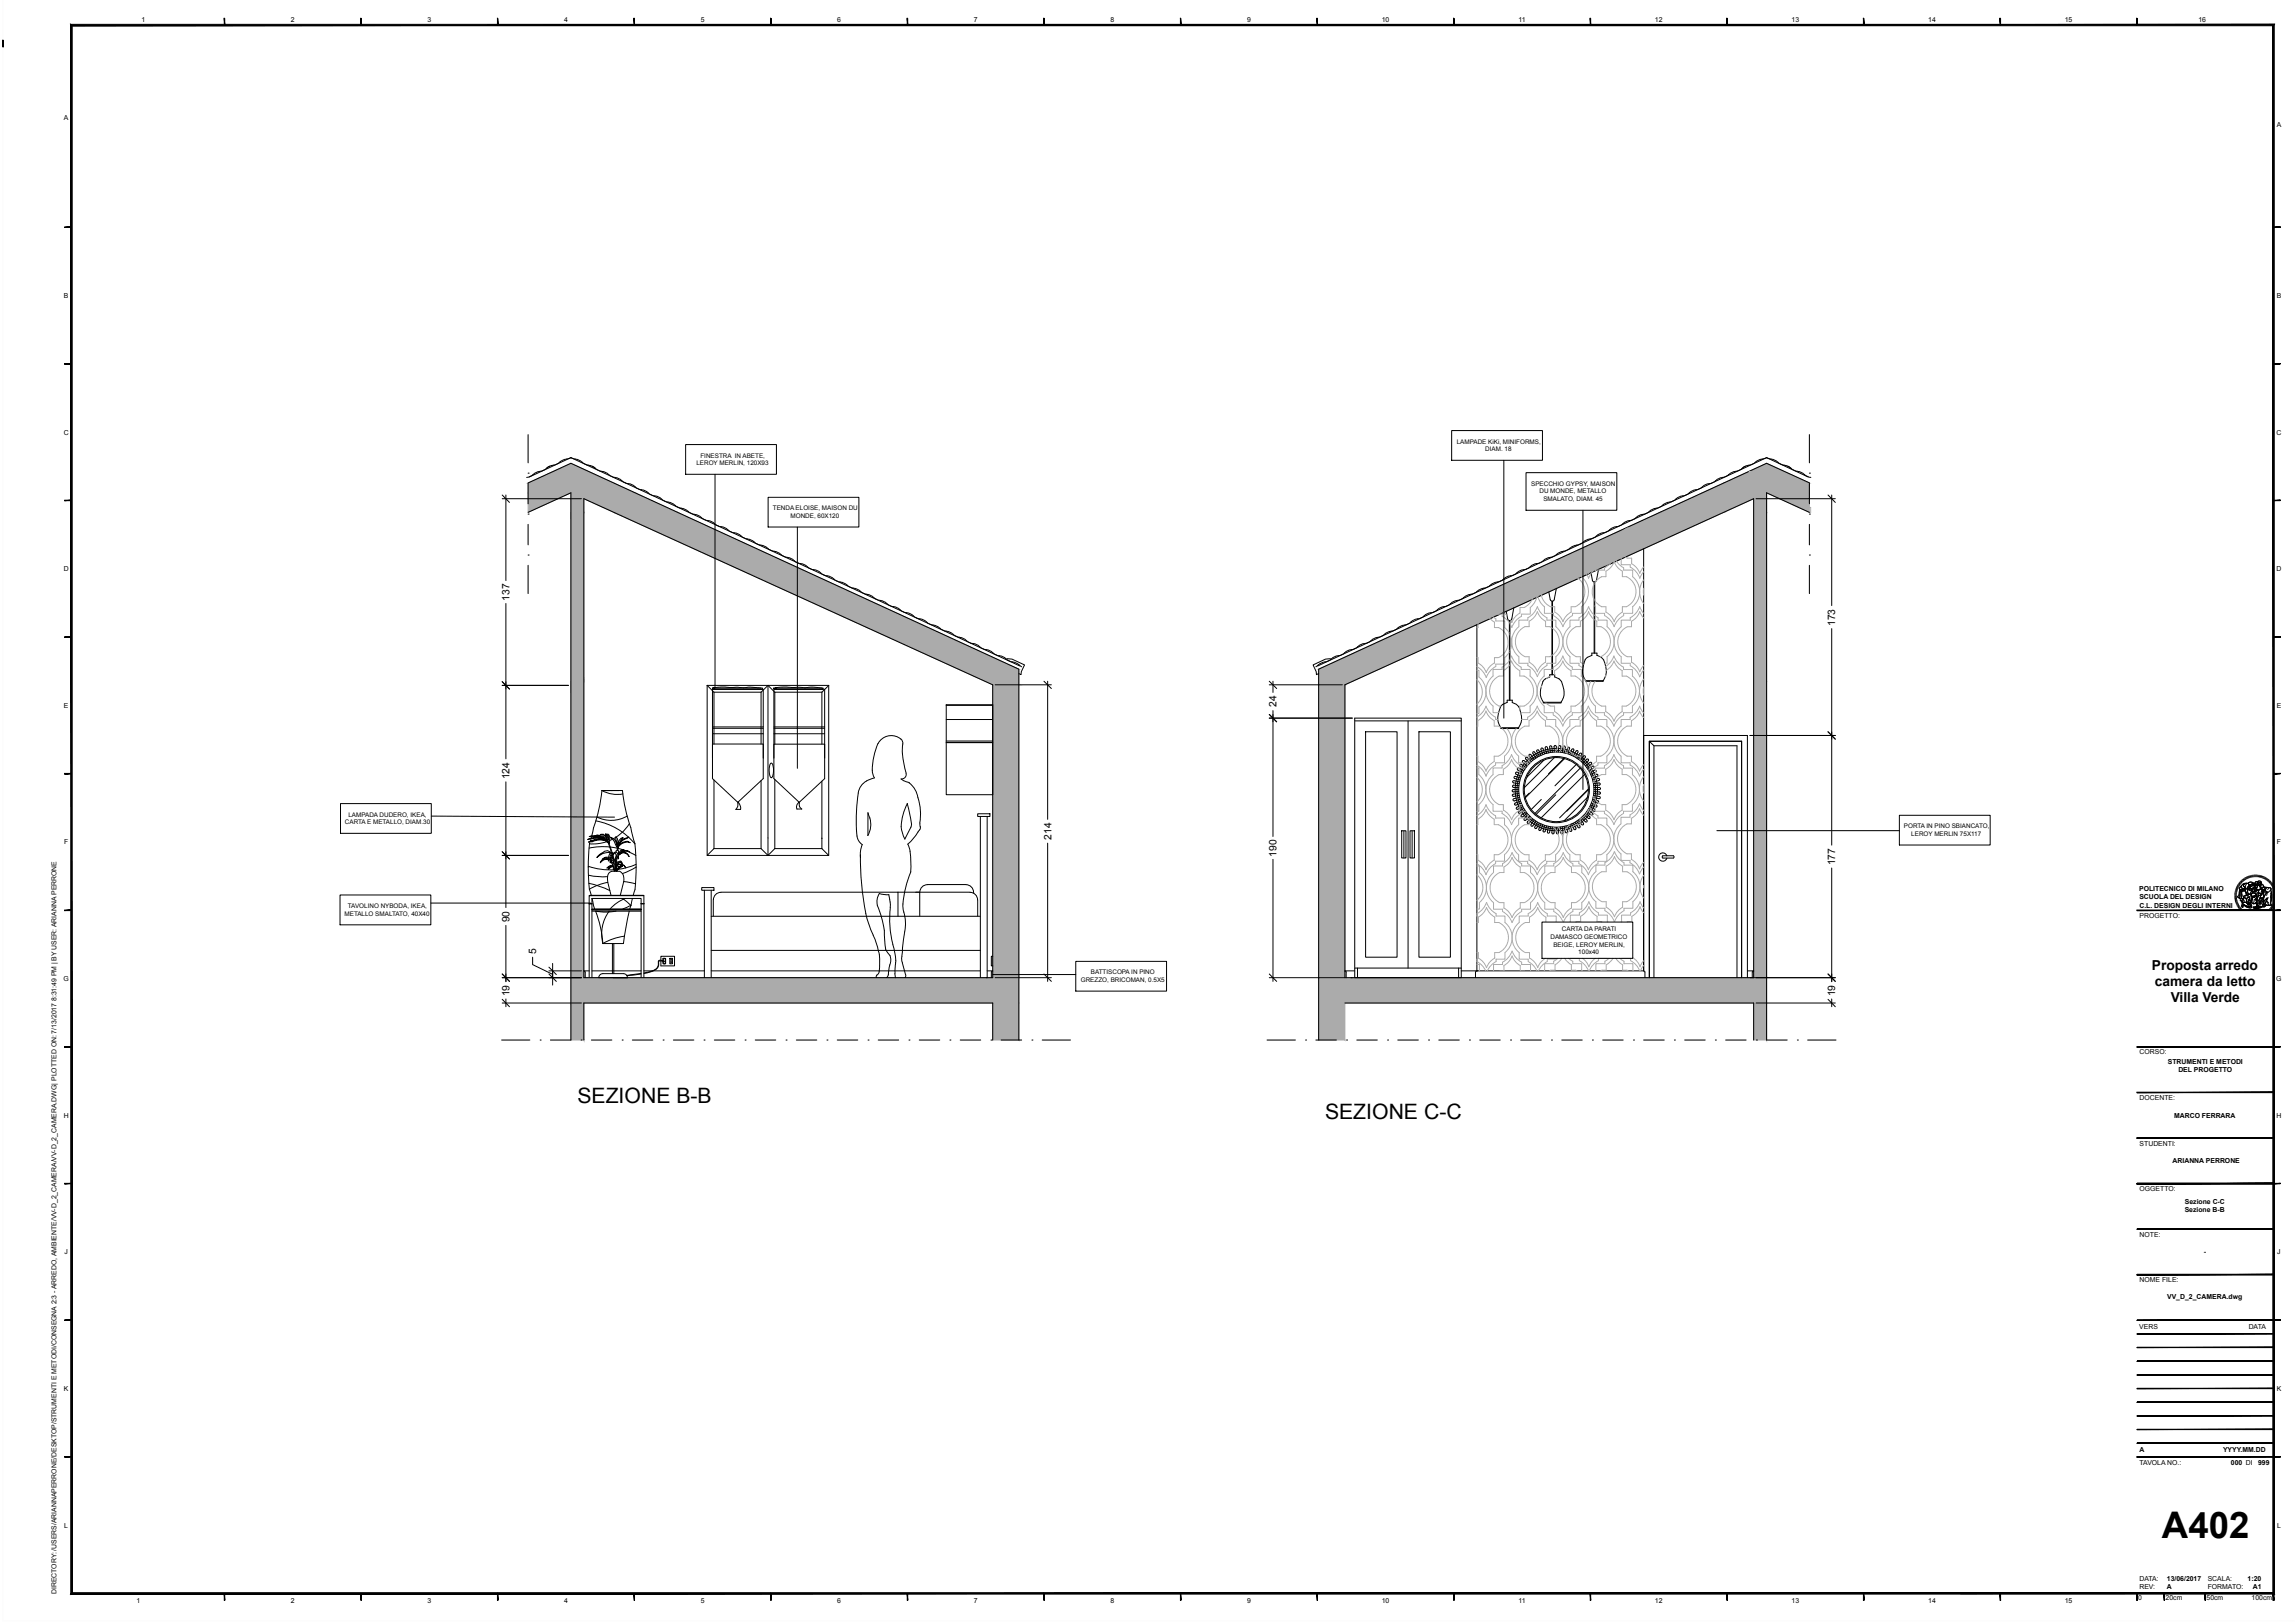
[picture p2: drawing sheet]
<svg xmlns="http://www.w3.org/2000/svg" width="840mm" height="594mm" viewBox="0 0 840 594" stroke-linecap="round" stroke-linejoin="round" font-family="sans-serif">
<defs><g id="words">
<text font-size="13.4" x="791.3" y="563">A402</text>
<g font-size="7.8">
<text x="211.3" y="403.7">SEZIONE B-B</text>
<text x="485" y="409.7">SEZIONE C-C</text>
</g>
<g font-size="5">
<text x="787.6" y="354.9">Proposta arredo</text>
<text x="788.7" y="360.9">camera da letto</text>
<text x="794.5" y="366.9">Villa Verde</text>
</g>
<g font-size="3.8">
<text x="186.5" y="219.9" transform="rotate(-90 186.5 219.9)">137</text>
<text x="671.7" y="229.1" transform="rotate(-90 671.7 229.1)">173</text>
<text x="467.3" y="258.8" transform="rotate(-90 467.3 258.8)">24</text>
<text x="186.5" y="285.2" transform="rotate(-90 186.5 285.2)">124</text>
<text x="384.8" y="307.3" transform="rotate(-90 384.8 307.3)">214</text>
<text x="467.2" y="313.6" transform="rotate(-90 467.2 313.6)">190</text>
<text x="671.7" y="316.8" transform="rotate(-90 671.7 316.8)">177</text>
<text x="186.5" y="337.5" transform="rotate(-90 186.5 337.5)">90</text>
<text x="196.3" y="349.2" transform="rotate(-90 196.3 349.2)">5</text>
<text x="186.5" y="364.7" transform="rotate(-90 186.5 364.7)">19</text>
<text x="671.7" y="364.7" transform="rotate(-90 671.7 364.7)">19</text>
</g>
<g font-size="2.5">
<text x="51.8" y="8">1</text>
<text x="106.5" y="8">2</text>
<text x="156.5" y="8">3</text>
<text x="206.5" y="8">4</text>
<text x="256.5" y="8">5</text>
<text x="306.5" y="8">6</text>
<text x="356.4" y="8">7</text>
<text x="406.4" y="8">8</text>
<text x="456.4" y="8">9</text>
<text x="505.8" y="8">10</text>
<text x="555.8" y="8">11</text>
<text x="605.7" y="8">12</text>
<text x="655.7" y="8">13</text>
<text x="705.7" y="8">14</text>
<text x="755.7" y="8">15</text>
<text x="804.6" y="8">16</text>
<text x="23.4" y="44.1">A</text>
<text x="833.3" y="46.4">A</text>
<text x="23.4" y="109.1">B</text>
<text x="833.3" y="109.1">B</text>
<text x="23.3" y="159.1">C</text>
<text x="833.2" y="159.1">C</text>
<text x="23.3" y="209.1">D</text>
<text x="833.2" y="209.1">D</text>
<text x="23.4" y="259.1">E</text>
<text x="833.3" y="259.1">E</text>
<text x="23.5" y="309.1">F</text>
<text x="833.4" y="309.1">F</text>
<text x="783" y="326.1">POLITECNICO DI MILANO</text>
<text x="783" y="329.1">SCUOLA DEL DESIGN</text>
<text x="783" y="332.2">C.L. DESIGN DEGLI INTERNI</text>
<text x="783.1" y="335.9">PROGETTO:</text>
<text x="23.3" y="359.1">G</text>
<text x="833.2" y="359.1">G</text>
<text x="783.1" y="385.9">CORSO:</text>
<text x="793.5" y="389.4">STRUMENTI E METODI</text>
<text x="797.3" y="392.4">DEL PROGETTO</text>
<text x="783.1" y="402.6">DOCENTE:</text>
<text x="23.3" y="409">H</text>
<text x="795.7" y="409">MARCO FERRARA</text>
<text x="833.2" y="409">H</text>
<text x="783.1" y="419.3">STUDENTI:</text>
<text x="795.2" y="425.7">ARIANNA PERRONE</text>
<text x="783.1" y="435.9">OGGETTO:</text>
<text x="799.6" y="443.7">Sezione B-B</text>
<text x="799.7" y="440.7">Sezione C-C</text>
<text x="783.1" y="452.6">NOTE:</text>
<text x="23.6" y="459">J</text>
<text x="806.6" y="459">-</text>
<text x="833.5" y="459">J</text>
<text x="783.1" y="469.3">NOME FILE:</text>
<text x="793.2" y="475.5">VV_D_2_CAMERA.dwg</text>
<text x="783" y="486.6">VERS</text>
<text x="823" y="486.6">DATA</text>
<text x="23.4" y="509">K</text>
<text x="833.3" y="509">K</text>
<text x="783.1" y="531.6">A</text>
<text x="813.6" y="531.6">YYYY.MM.DD</text>
<text x="783.1" y="536.1">TAVOLA NO.:</text>
<text x="816.5" y="536.1">000 DI</text>
<text x="826.5" y="536.1">999</text>
<text x="23.5" y="559.1">L</text>
<text x="833.4" y="559.1">L</text>
<text x="783" y="581.5">REV:</text>
<text x="783.1" y="578.6">DATA:</text>
<text x="793.1" y="581.6">A</text>
<text x="793.1" y="578.5">13/06/2017</text>
<text x="808.1" y="578.5">SCALA:</text>
<text x="808.1" y="581.6">FORMATO:</text>
<text x="822.7" y="578.5">1:20</text>
<text x="824.6" y="581.6">A1</text>
<text x="20.7" y="583.4" transform="rotate(-90 20.7 583.4)">DIRECTORY: /USERS/ARIANNAPERRONE/DESKTOP/STRUMENTI E METODI/CONSEGNA 2:3 - ARREDO, AMBIENTE/VV-D_2_CAMERA/VV-D_2_CAMERA.DWG| PLOTTED ON: 7/13/2017 8:31:49 PM | BY USER: ARIANNA PERRONE</text>
<text x="50" y="586.5">1</text>
<text x="106.5" y="586.5">2</text>
<text x="156.5" y="586.5">3</text>
<text x="206.5" y="586.5">4</text>
<text x="256.5" y="586.5">5</text>
<text x="306.5" y="586.5">6</text>
<text x="356.4" y="586.5">7</text>
<text x="406.4" y="586.5">8</text>
<text x="456.4" y="586.5">9</text>
<text x="505.8" y="586.5">10</text>
<text x="555.8" y="586.5">11</text>
<text x="605.7" y="586.5">12</text>
<text x="655.7" y="586.5">13</text>
<text x="705.7" y="586.5">14</text>
<text x="755.7" y="586.5">15</text>
<text x="782.6" y="585.7">0</text>
<text x="792.6" y="585.7">20cm</text>
<text x="807.6" y="585.7">50cm</text>
<text x="824.1" y="585.7">100cm</text>
</g>
<g font-size="2.3">
<text x="256.4" y="167.4">FINESTRA IN ABETE,</text>
<text x="533.2" y="162.3">LAMPADE KiKi, MINIFORMS,</text>
<text x="543.6" y="165.1">DIAM. 18</text>
<text x="254.9" y="170.2">LEROY MERLIN, 120X93</text>
<text x="560.5" y="177.7">SPECCHIO GYPSY, MAISON</text>
<text x="563.5" y="180.5">DU MONDE, METALLO</text>
<text x="564.9" y="183.3">SMALATO, DIAM. 45</text>
<text x="282.9" y="186.8">TENDA ELOISE, MAISON DU</text>
<text x="289.3" y="189.5">MONDE, 60X120</text>
<text x="127.6" y="298.9">LAMPADA DUDERO, IKEA,</text>
<text x="126.2" y="301.6">CARTA E METALLO, DIAM.30</text>
<text x="696.8" y="303.1">PORTA IN PINO SBIANCATO,</text>
<text x="699.6" y="305.9">LEROY MERLIN 75X117</text>
<text x="126.1" y="335.1">METALLO SMALTATO, 40X40</text>
<text x="127.3" y="332.3">TAVOLINO NYBODA, IKEA,</text>
<text x="571.7" y="340.9">CARTA DA PARATI</text>
<text x="567.5" y="343.7">DAMASCO GEOMETRICO</text>
<text x="568.6" y="346.4">BEIGE, LEROY MERLIN,</text>
<text x="577.7" y="349.2">100x40</text>
<text x="395.6" y="359.4">GREZZO, BRICOMAN, 0.5X5</text>
<text x="399.2" y="356.6">BATTISCOPA IN PINO</text>
</g>
</g></defs>
<g fill="#ababab" stroke="#ababab" stroke-width=".37">
<path d="M193.3 176.8l15.7-7.2 15.6 7.2z"/>
<path d="M193.3 176.8l39.2 3.6h-39.2z"/>
<path d="M193.3 176.8h31.3l7.9 3.6z"/>
<path d="M193.3 182.5h10.9l-10.9 5z"/>
<path d="M209 180.4l28.2 2.1h-28.2z"/>
<path d="M209 180.4h23.5l4.7 2.1z"/>
<path d="M193.3 180.4l10.9 2.1h-10.9z"/>
<path d="M193.3 180.4h15.7l-4.8 2.1z"/>
<path d="M213.7 182.5l34.2 5h-23.3z"/>
<path d="M213.7 182.5h23.5l10.7 5z"/>
<path d="M209 182.5l4.7 5h-4.7z"/>
<path d="M209 182.5h4.7v5z"/>
<path d="M224.6 187.5l148.3 57.4h-22.1z"/>
<path d="M224.6 187.5h23.3l125 57.4z"/>
<path d="M209 187.5l4.7 62h-4.7z"/>
<path d="M209 187.5h4.7v62z"/>
<path d="M350.8 244.9l22.1 5.7h-9.6z"/>
<path d="M350.8 244.9h22.1v5.7z"/>
<path d="M363.3 250.6l9.6 107.2h-9.6z"/>
<path d="M363.3 250.6h9.6v107.2z"/>
<path d="M209 249.5l4.7 108.3h-4.7z"/>
<path d="M209 249.5h4.7v108.3z"/>
<path d="M209 357.8l163.9 9.3h-163.9z"/>
<path d="M209 357.8h163.9v9.3z"/>
<path d="M363.3 367.1l9.6 13.5h-9.6z"/>
<path d="M363.3 367.1h9.6v13.5z"/>
<path d="M209 367.1l4.7 13.5h-4.7z"/>
<path d="M209 367.1h4.7v13.5z"/>
<path d="M630.9 176.8l15.7-7.2 15.7 7.2z"/>
<path d="M623.1 180.4l7.8-3.6 31.4 3.6z"/>
<path d="M630.9 176.8h31.4v3.6z"/>
<path d="M651.3 182.5h11v5z"/>
<path d="M646.6 180.4l15.7 2.1h-11z"/>
<path d="M646.6 180.4h15.7v2.1z"/>
<path d="M618.4 182.5l4.7-2.1 23.5 2.1z"/>
<path d="M623.1 180.4h23.5v2.1z"/>
<path d="M641.9 182.5l4.7 5h-4.7z"/>
<path d="M641.9 182.5h4.7v5z"/>
<path d="M607.6 187.5l10.8-5 12.5 5z"/>
<path d="M618.4 182.5h23.5l-11 5z"/>
<path d="M482.6 244.9l125-57.4-102.8 57.4z"/>
<path d="M504.8 244.9l102.8-57.4h23.3z"/>
<path d="M641.9 187.5l4.7 62h-4.7z"/>
<path d="M641.9 187.5h4.7v62z"/>
<path d="M482.6 244.9l9.7 5.7h-9.7z"/>
<path d="M482.6 244.9h22.2l-12.5 5.7z"/>
<path d="M641.9 249.5l4.7 108.3h-4.7z"/>
<path d="M641.9 249.5h4.7v108.3z"/>
<path d="M482.6 250.6l9.7 107.2h-9.7z"/>
<path d="M482.6 250.6h9.7v107.2z"/>
<path d="M482.6 357.8l164 9.3h-164z"/>
<path d="M482.6 357.8h164v9.3z"/>
<path d="M641.9 367.1l4.7 13.5h-4.7z"/>
<path d="M641.9 367.1h4.7v13.5z"/>
<path d="M482.6 367.1l9.7 13.5h-9.7z"/>
<path d="M482.6 367.1h9.7v13.5z"/>
</g>
<g fill="none" stroke="#000" stroke-width=".38">
<path d="M193.3 159.1v10.3M662.3 159.1v10.3M193.3 176.8l15.7-7.2 163.9 75.3v135.7M193.3 176.9v7.5M662.3 176.7l-15.7-7.1-164 75.3v135.7M662.3 176.9v7.5M193.3 187.5l15.7-7.1v200.2h-7.5M193.3 191.9v7.5M213.7 182.5l149.6 68.1v107.2h-149.6zM662.3 187.5l-15.7-7.1v200.2h7.5M662.3 191.9v7.5M193.3 206.9v10.3"/>
<path d="M662.3 206.9v10.3M482.5 243.4l-.9 .6M492.3 357.8v-107.2l149.6-68.1v175.3h-147.4M492.3 367.1h149.6v13.5M183.6 380.6h10.3M213.7 380.6v-13.5h149.6v13.5M216.5 380.6h7.4M231.4 380.6h7.5M246.5 380.6h7.5M261.5 380.6h7.4M276.4 380.6h7.5M291.5 380.6h7.5"/>
<path d="M306.5 380.6h7.4M321.4 380.6h7.5M336.5 380.6h7.5M351.5 380.6h7.4M366.4 380.6h7.5M381.5 380.6h10.3M463.8 380.6h10.3M481.6 380.6h7.5M496.6 380.6h7.5M511.6 380.6h7.5M526.6 380.6h7.5M541.6 380.6h7.5"/>
<path d="M556.6 380.6h7.5M571.6 380.6h7.5M586.6 380.6h7.5M601.6 380.6h7.5M616.6 380.6h7.5M631.6 380.6h7.5M661.6 380.6h10.4"/>
</g>
<g fill="none" stroke="#000" stroke-width=".37">
<path d="M531.3 157.6h33.3v10.9h-33.3zM195.2 173.6l-1.1 .8-1.3 .3M197.6 172.5l-1.3 .4-1.1 .8M200 171.4l-1.1 .7-1.3 .4M201.2 170.6l-1.1 .8M202.5 170.3l-1.3 .3-1.1 .8M204.9 169.1l-1.1 .8-1.4 .3M207.3 168l-1.3 .4-1.1 .8M209 167.5l-1.7 .5M209 167.5l164.3 76.2M209 167.5l-15.2 7.1M209 167.5l1.6 .5"/>
<path d="M210.6 168l1.3 .4 1.1 .8M213.1 169.1l1.1 .8 1.3 .3M215.4 170.3l1.4 .3 1.1 .8M216.7 170.6l1.2 .8M217.9 171.4l1.1 .7 1.3 .4M220.3 172.5l1.3 .4 1.1 .8M222.8 173.6l1.1 .8 1.3 .3M225.1 174.8a6.3 6.3 0 0 1 3.6 1.9l1.3 .3M230 177a6.3 6.3 0 0 1 3.5 1.9l1.4 .4M234.8 179.3a6.3 6.3 0 0 1 3.6 1.9l1.3 .3M251 162.7h33.2v10.9h-33.2zM261.7 173.6v77.7"/>
<path d="M550.4 168.5v94.3M558.5 173h33.3v13.8h-33.3zM620.7 179.3a6.3 6.3 0 0 0-3.5 1.9l-1.3 .3M625.6 177a6.3 6.3 0 0 0-3.6 1.9l-1.3 .4M630.4 174.8a6.3 6.3 0 0 0-3.5 1.9l-1.3 .3M632.8 173.6l-1.1 .8-1.3 .3M635.2 172.5l-1.3 .4-1.1 .8M637.7 171.4l-1.1 .7-1.3 .4M638.9 170.6l-1.2 .8M640.1 170.3l-1.3 .3-1.1 .8M642.5 169.1l-1.1 .8-1.3 .3M644.9 168l-1.3 .4-1.1 .8"/>
<path d="M646.6 167.5l-1.6 .5M646.6 167.5l-164.3 76.2M646.6 167.5l15.2 7.1M646.6 167.5l1.6 .5M648.3 168l1.3 .4 1.1 .8M650.7 169.1l1.1 .8 1.3 .3M653.1 170.3l1.3 .3 1.1 .8M654.3 170.6l1.2 .8M655.5 171.4l1.1 .7 1.3 .4M658 172.5l1.3 .4 1.1 .8M660.4 173.6l1.1 .8 1.3 .3M183.8 182.5h29"/>
<path d="M183.8 181.2l2.7 2.7M185.2 181.2v31.3M239.7 181.5a6.3 6.3 0 0 1 3.5 1.9l1.4 .3M244.6 183.8l1.3 .3 1.1 .8M247 184.9a6.5 6.5 0 0 0 3.7 1.5l.4 .2a5.3 5.3 0 0 0 3.1 1.6M254.3 188.3a6.3 6.3 0 0 1 3.5 1.9l1.3 .3M259.1 190.5a6.3 6.3 0 0 1 3.5 1.9l1.3 .4M264 192.8a6.3 6.3 0 0 1 3.5 1.9l1.3 .3M268.8 195a6.3 6.3 0 0 1 3.5 1.9l1.3 .3M273.7 197.3a6.5 6.5 0 0 1 3.5 1.9l1.3 .3M278.5 199.5l1.3 .4 1.1 .8M281.1 182h33.3v10.9h-33.3z"/>
<path d="M291.8 192.9v88.3M577.1 199.5l-1.3 .4-1.1 .8M579.4 186.8v102.1M581.9 197.3a6.5 6.5 0 0 0-3.5 1.9l-1.3 .3M586.8 195a6.3 6.3 0 0 0-3.6 1.9l-1.3 .3M591.6 192.8a6.3 6.3 0 0 0-3.5 1.9l-1.4 .3M596.5 190.5a6.3 6.3 0 0 0-3.6 1.9l-1.3 .4M601.3 188.3a6.3 6.3 0 0 0-3.5 1.9l-1.4 .3M608.5 184.9a6.5 6.5 0 0 1-3.6 1.5l-.4 .2a5.3 5.3 0 0 1-3.2 1.6M611 183.8l-1.3 .3-1.1 .8M615.9 181.5a6.3 6.3 0 0 0-3.6 1.9l-1.3 .3M642.7 182.5h29"/>
<path d="M669.1 181.2l2.6 2.7M670.4 181.2v40.4M281 200.6a6.5 6.5 0 0 0 3.7 1.5l.4 .2a5.3 5.3 0 0 0 3.1 1.7M288.2 204a6.3 6.3 0 0 1 3.6 1.9l.4 .2a5 5 0 0 1 3.3 1.3M295.5 207.4a6.2 6.2 0 0 0 3.7 1.5l.4 .2a5 5 0 0 0 3.2 1.6M302.7 210.8l1.3 .3 1.1 .8M305.2 211.9l1.1 .8 1.3 .3M307.6 213l1.3 .4 1.1 .8M310 214.1l1.1 .8 1.4 .3M312.5 215.3l1.3 .3 1.1 .8M314.9 216.4a6.5 6.5 0 0 0 3.7 1.5l1.1 .8M319.7 218.6l1.1 .8 1.3 .3"/>
<path d="M322.2 219.8a6.3 6.3 0 0 1 3.5 1.9l.4 .1a6.5 6.5 0 0 1 4.4 2.1l.5 .2a6.5 6.5 0 0 1 4.4 2.1l1.3 .3M533.4 219.8a6.3 6.3 0 0 0-3.5 1.9l-.5 .1a6.5 6.5 0 0 0-4.4 2.1l-.4 .2a6.5 6.5 0 0 0-4.4 2.1l-1.4 .3M535.8 218.6l-1.1 .8-1.3 .3M538.3 217.5l-1.4 .4-1.1 .8M543.1 215.3a6.5 6.5 0 0 0-3.5 1.8l-1.3 .4M545.5 214.1l-1.1 .8-1.3 .3M548 213l-1.4 .4-1.1 .8M550.4 211.9l-1.1 .8-1.3 .3M552.8 210.8l-1.3 .3-1.1 .8M560.1 207.4a6.2 6.2 0 0 1-3.8 1.5l-.4 .2a5 5 0 0 1-3.1 1.6M562.5 206.3l-1.3 .3-1.1 .8M567.3 204a6.3 6.3 0 0 0-3.5 1.9l-1.3 .4"/>
<path d="M569.6 215.4l-.7 4-.3 .5-.6 .1-.5-.3-.6-3M574.6 200.6a6.5 6.5 0 0 1-3.7 1.5l-.4 .2a5.3 5.3 0 0 1-3.1 1.7M582.3 209.7l.5 2.7M583.5 213v26M583.7 213v26M585.1 208.4l-.9 4.3-.8 .3-.6-.6M601.6 200.9v154.4h-66.8M185.2 220.9v56.8M336.7 226.5a6.3 6.3 0 0 1 3.5 1.9l.4 .2a5.3 5.3 0 0 1 3.4 1.3M344 229.9l1.1 .8 1.3 .3M346.4 231l1.3 .4 1.1 .8M348.9 232.1a6.5 6.5 0 0 0 3.7 1.5l.4 .2a6.5 6.5 0 0 0 4.4 2.1l1.1 .7"/>
<path d="M358.6 236.6l1.1 .8 1.3 .4M360.9 237.8a6.3 6.3 0 0 1 3.6 1.9l.4 .1a6.5 6.5 0 0 1 4.5 2.1l1.3 .3M494.6 237.8a6.3 6.3 0 0 0-3.5 1.9l-.4 .1a6.5 6.5 0 0 0-4.5 2.1l-1.3 .3M504.3 233.3a6.3 6.3 0 0 0-3.5 1.9l-.5 .1a6.5 6.5 0 0 0-4.4 2.1l-1.3 .4M509.2 231a6.5 6.5 0 0 0-3.6 1.9l-1.3 .3M511.6 229.9l-1.1 .8-1.3 .3M514 228.8l-1.3 .3-1.1 .8M518.9 226.5a6.3 6.3 0 0 0-3.6 1.9l-1.3 .3M540.6 228.7v126.6M552.4 227.1v29.2M552.7 227.1v29.2M554.1 222.5l-.8 4-.3 .5-.6 .1-.5-.3-.6-3"/>
<path d="M568 220v27M568.2 220v27M582.6 239.9v-.9h1.9v.9M582.6 239.9a3.7 3.7 0 0 0-3.1 3.6 6.2 6.2 0 0 0 .8 5.6M584.5 239.8l1.6 .8 .8 .9M670.4 230.1v79.2M183.8 250.8h24.3M183.8 249.5l2.7 2.7M258.8 250.8h44.5v62.3h-44.5zM258.8 250.8l2.5 2.5M260.8 251.8h18.3v.5h-18.3zM261.3 251.8h.4l-.6-.1 2.7-.3 7.9 .3 2.9-.2 3.9 .3"/>
<path d="M261.3 253.3h17.3M261.3 253.3v19M278.6 253.3l2.5-2.5 2.5 2.5M278.6 253.3v19M281.1 250.8v62.3M283.2 251.8h18.1v.5h-18zM283.6 253.3h17.2M283.6 253.3v19.1M283.9 251.8h.4l-.6-.1 2.9-.3 7.6 .3 3.3-.2 3.4 .3M300.8 253.3v19.1M303.4 250.8l-2.6 2.5M346.3 257.9h17v33h-17z"/>
<path d="M346.3 258.2h17M364.2 250.6h20.6M368.6 241.1l1.8 .1 4.6 2.2-1.2 2.5-.1 1-.8-.4M370.6 242.3a5.1 5.1 0 0 1 3.1 1.6l.2 .1M382.1 249.3l2.7 2.7M383.5 249.3v50.6M464.6 250.6h26.7M464.6 249.3l2.7 2.7M465.9 249.3v4.1M484.9 242.3l-1.3 .3-1.1 .8M487 241.1l-1.9 .1-4.5 2.2 1.2 2.5v1l.8-.4M551.6 257.1a3.8 3.8 0 0 0-3 3.7 6.2 6.2 0 0 0 .7 5.5"/>
<path d="M551.6 257.1v-.8h1.9v.8l1.6 .7M555.1 257.8l.8 1M556 258.7l.3 1a6.8 6.8 0 0 1-.5 6.6h-6.5M564.9 257v.3h6.5v-.3M565.6 248.5l-.7 .6-.5 1.3a6.6 6.6 0 0 0 .5 6.6M570.7 248.5l.8 .9 .3 1a6.6 6.6 0 0 1-.4 6.6h-6.5M570.7 248.4l-1.7-.6v-.8h-1.8v.8l-1.6 .7M580.3 249.1v.3h6.5v-.3M587 241.5l.3 1a6.6 6.6 0 0 1-.5 6.6h-6.5M260.8 277.5v-25.2h18.6v25.2M260.8 272.3h18.6v12.7l-9.4 8.6-9.2-8.6zM260.8 268.5h18.6"/>
<path d="M260.8 266.6h18.6M260.8 266h18.6M282.1 279.4l.1-.1a3.4 3.4 0 0 1 .8 3.8l-.5 1.5a1.54 1.54 0 0 1-.9-2v-1.5zM283.3 277.5v-25.2h18.5v25.2M283.3 272.4h18.5v12.6l-9.3 8.6-9.2-8.6zM283.3 268.5h18.5M283.3 266.6h18.5M283.3 266h18.5M321.4 272.1a20.4 20.4 0 0 0-1.8 11.7l.5 .9M321.4 272.1a5.3 5.3 0 0 1 9-.6 28 28 0 0 0 1.3 11.4M346.3 263.3h17M346.3 271.2h17"/>
<path d="M346.3 271.8h17M346.3 271.7h17M464.6 262.8h30.4M464.6 261.5l2.7 2.7M465.9 260.1v46M495.9 262.8h38.9v95h-38.9zM495.9 263.8h38.9M499.8 267.8h11.5v82.5h-11.5zM515.4 263.8v90.5M519.3 267.8h11.6v82.5h-11.6zM549.3 266.3v.3h6.5v-.3M556.8 279.7l-.5 .1 .1 .6"/>
<path d="M556.9 279.7l1.6 1.2M557.4 279l1.5 1.3M557.4 279a.38 .38 0 0 1-.1-.5 .38 .38 0 0 1 .6 0l1.5 1.3M559 277.3a.38 .38 0 0 0-.5-.1 .38 .38 0 0 0 0 .6l1.4 1.5M559.1 277.3l1.3 1.4M561 275.7l1.1 1.7M561.1 275.7a.38 .38 0 0 1 .1-.5 .38 .38 0 0 1 .5 .1l1 1.8M561.5 277.9l-1.2-1.7a.38 .38 0 0 0-.5-.1 .38 .38 0 0 0-.1 .6l1.3 1.6M563.2 274.6l-.6-.1-.2 .4 1 1.8M563.2 274.6l.8 1.8M564 274.3l.7 1.8M564 274.2l.2-.4h.4l.8 2.1"/>
<path d="M565.1 278.2l-6.2 6.2M565.5 273.7l.6 2M565.6 273.7a.38 .38 0 0 1 .3-.4 .38 .38 0 0 1 .4 .2l.5 2M567.2 273.4l.3 2M567.2 273.4a.38 .38 0 0 1 .3-.5 .38 .38 0 0 1 .4 .4l.3 2M568.8 273.2l.1 2M568.8 273.2a.38 .38 0 0 1 .4-.4 .38 .38 0 0 1 .4 .4v2M568.9 277.3l-10.9 10.9M571.2 273.3a.38 .38 0 0 0-.3-.4 .38 .38 0 0 0-.4 .3l-.1 2M571.3 273.3l-.2 2M572.1 273.4l-.3 2M572.1 273.4a.38 .38 0 0 1 .5-.4 .38 .38 0 0 1 .3 .5l-.4 2"/>
<path d="M572.4 277.6l-5.6 5.6M572.6 277.6l-14.3 14.4M574.5 274a.38 .38 0 0 0-.3-.5 .38 .38 0 0 0-.4 .3l-.6 1.9M574.5 274l-.6 1.9M575.3 274.3l-.7 1.8M575.3 274.3l.5-.2 .2 .5M576.1 274.6l-.8 1.8M576.8 274.9l-.9 1.8M576.9 274.9a.38 .38 0 0 1 .5-.2 .38 .38 0 0 1 .1 .6M576.9 279.8l-7.8 7.8M577.6 275.3l-1.1 1.8M578.2 275.7l-1.1 1.7"/>
<path d="M578.3 275.8l.5-.1 .1 .5M578.3 278.3l1.3-1.6a.38 .38 0 0 1 .6 0 .38 .38 0 0 1 0 .5l-1.3 1.5M578.9 276.2l-1.1 1.7M580.8 277.8l-1.4 1.5M580.8 277.9h.5v.5M581.4 278.4l-1.5 1.4M581.9 279l-1.6 1.3M581.9 279.1a.38 .38 0 0 1 .6 0 .38 .38 0 0 1-.1 .6M582.4 279.7l-1.6 1.2M601.6 269.2h38v88.6M603.7 271.3v86.5v-86.5h33.8M605.4 272.9h30.4v84.9"/>
<path d="M637.5 271.3h-33.8l1.7 1.6v84.9M637.5 271.3v86.5M640.5 269.2h31.2M669.1 267.8l2.6 2.7M124.6 294.1h33.3v10.9h-33.3zM157.9 298.7l67 .4M185.2 286.2v46M220.3 289.4l-1.1 6.8-1.9 6.6M220.3 289.3a11.7 11.7 0 0 0 7.7 1.3M220.3 289.3l7.5 .1 1.1 6.8 2 6.6M224.1 289.3h-3.8h6.3M229.5 298.7a11.7 11.7 0 0 1-11 .3"/>
<path d="M261.3 285.5v25.1M270 293.6a2.31 2.31 0 0 1 1.1 2.6h-1.8a2.93 2.93 0 0 0 .7-2.6zM278.6 285.7v24.9M283.6 285.3v25.3M292.3 293.7l.3-.1a2.3 2.3 0 0 0 .9 2.5h-1.8l-.1-1.2zM300.8 285.9v24.7M318.4 299.4a7.8 7.8 0 0 1-.8 6.4M318.4 299.4l-.7-1.9v8.3M320 284.7a7.2 7.2 0 0 0-6.2 8 45 45 0 0 0 .2 14.5l1.6 1.9-.7 2.7 .1 2.1M330.7 285.7l2 .7M331.6 283a1.68 1.68 0 0 1-1.8 2.1l.9 .7M332.1 294.1a16 16 0 0 0-1.9 10.4l1 2.6 2.2-4.3a15.3 15.3 0 0 0-.9-7.1l-.4-1.6"/>
<path d="M332.7 286.5l.1 .1M332.8 286.5a8.3 8.3 0 0 1 3.2 5.4M336 291.9a19.3 19.3 0 0 1 .6 9.3M357.8 297.8h4.5v1h-4.5zM358.8 298.8v59M361.3 298.8v59M553.8 289h2M553.8 289l-.3 .2 .2 .5h2.1M553.9 290.7a.38 .38 0 0 0-.4 .4 .38 .38 0 0 0 .5 .3M553.9 287.3l2 .2M553.9 287.4l-.3 .4 .3 .3 1.9 .2M554 286.5l2 .3"/>
<path d="M554.9 283.4l1.9 .7M555.2 282.6l-.5 .3 .2 .4M555.2 282.6l1.8 .8M555.9 281.1a.38 .38 0 0 0-.5 .2 .38 .38 0 0 0 .2 .5l1.8 .9M555.9 290.4l-2 .2M556 281.1l1.7 1M556 291.1l-2 .4M556.1 291.9l-1.9 .4a.42 .42 0 0 0-.4 .5 .42 .42 0 0 0 .6 .3M556.1 286.2l-2-.5a.38 .38 0 0 0-.5 .3 .38 .38 0 0 0 .4 .5M556.3 292.6l-1.9 .5M556.4 280.4l1.7 1.1M556.5 293.3l-1.9 .6a.38 .38 0 0 0-.3 .5 .38 .38 0 0 0 .6 .2l1.9-.7"/>
<path d="M556.5 284.8l-1.9-.7-.5 .4 .3 .4 1.9 .5M557 294.6l-1.8 .9a.38 .38 0 0 0-.2 .5 .38 .38 0 0 0 .5 .2l1.9-.9M557.7 295.9l-1.8 1a.38 .38 0 0 0-.1 .6 .38 .38 0 0 0 .5 .1M557.9 299.6a.38 .38 0 0 0 0 .6 .38 .38 0 0 0 .5 0M558.1 296.5l-1.7 1.1M558.5 297.1l-1.6 1.2a.38 .38 0 0 0-.1 .6 .38 .38 0 0 0 .5 0l1.6-1.2M559.4 298.2l-1.5 1.4M559.7 290.3l-1.5 1.4M559.9 298.8l-1.4 1.4M560.4 299.3l-1.3 1.5a.38 .38 0 0 0 0 .5 .38 .38 0 0 0 .5 0M561 299.7l-1.3 1.6M564.1 292.6l-3.6 3.7"/>
<path d="M569.4 290.9l-7.2 7.2M578.3 299.7l1.2 1.6a.38 .38 0 0 1 0 .6 .38 .38 0 0 1-.6-.1l-1.1-1.6M578.4 281.2l-16.6 16.5M578.9 299.3l1.4 1.4a.38 .38 0 0 0 .5 .1 .38 .38 0 0 0 0-.6M579.4 298.8l1.4 1.4M580 283.4l-15.9 15.9M580.3 297.7l1.6 1.3v.5h-.5l-1.5-1.3M580.8 297.1l1.6 1.2M581 291.8l-8.4 8.5M581.2 296.5l1.8 1.3-.2 .5h-.3M581.4 288.8l-10.6 10.5M581.4 289l-8 7.9"/>
<path d="M581.9 282.7l1.8-.8 .5 .1-.1 .5-1.8 .9M581.9 295.3l1.8 .9a.38 .38 0 0 1 .2 .5 .38 .38 0 0 1-.5 .2l-1.8-1M582.3 294.6l1.8 .8M582.5 284.1l2.1-.7 .3 .4-.3 .3M582.5 293.9l1.9 .8M582.9 280.4l-1.7 1.1M582.9 280.4a.38 .38 0 0 1 .5 .1 .38 .38 0 0 1-.1 .6l-1.7 1M583 292.6l1.9 .5 .2 .4-.4 .4-1.9-.6M583.1 291.9l2 .4M583.3 291.1l2 .4a.42 .42 0 0 1 .4 .5 .42 .42 0 0 1-.6 .3M583.4 289.7l2 .1M584.4 294.7l.1 .4-.4 .3"/>
<path d="M584.7 284.1l-1.9 .7M584.9 284.9l-1.9 .5M584.9 285a.38 .38 0 0 1 .6 .2 .38 .38 0 0 1-.4 .5M585.1 285.7l-2 .5M585.3 286.5l-2 .3M585.3 286.6a.38 .38 0 0 1 .4 .3 .38 .38 0 0 1-.3 .4l-2 .2M585.4 289.9a.38 .38 0 0 1 .4 .4 .38 .38 0 0 1-.5 .3l-1.9-.2M585.4 288.2l.4 .4-.2 .3-2.2 .1M585.4 288.2l-2 .1M695.2 298.4h33.2v10.9h-33.2zM183.8 313.1h24.3M183.8 311.7l2.7 2.7"/>
<path d="M215.3 317.1a24.1 24.1 0 0 0 9.4 1.2M215.8 308.9a71.4 71.4 0 0 0 .1 17l.6 1.9M217.3 302.8l-1.6 6M218.1 300.4a24.1 24.1 0 0 1 14.3 8.4M219.6 306.1l.1 .2M219.7 306.6h.1M219.8 306.9v.3M221.7 307.2a3.1 3.1 0 0 0-3.9-1.3 3.9 3.9 0 0 1 3.8 1.6 6.2 6.2 0 0 0-6-1.3h2.8l2.5 .7-1.2-.3a7 7 0 0 0-4.6 .6l3.5-.5 2.5 .5 1 .6a7.3 7.3 0 0 0-6.7 .4l2.4-.8-1.2 .8 2.1-.7a4.5 4.5 0 0 1 4.2 1.3l-1.5-1.9a1.72 1.72 0 0 0-1.7-1.5l1.2-.1 2.1 3.4-.7-1-.7-2.5 .3 .5-.3 .3-.1-.2 .2-.6 1 .1a3.4 3.4 0 0 1 .3 3.6l1.1 3.3M222 308.1a15.7 15.7 0 0 1-6.2 .7M222 305.5l.5 1.6M222.2 305.4l.5 1.2v.9M222.5 307.9h-.1"/>
<path d="M222.5 305.6l.3 .3 .1 1.9M222.6 314.4a2.14 2.14 0 0 0-2.9 1.4 2.87 2.87 0 0 1 3-1.3M222.7 308.6l1.1 3.6M222.8 314a1.85 1.85 0 0 0-2.4 .5l1.2-.5 1.2 .3M223.2 310l-3.4-.1-4.2 .5M223.4 306.4l.3 .1a4 4 0 0 1 2.4 3.7l-.7-3.9a1.94 1.94 0 0 1 .8 2.1l-.1 1.8a3.1 3.1 0 0 1 2-3.6l-.7 .6-.9 1.9 .2-.4a5 5 0 0 1 3.5-2.4l-.6 .5a4.9 4.9 0 0 0-3.6 3.3 3.6 3.6 0 0 1 3.7-2.2l1 .5a3.4 3.4 0 0 0-4.6 2.8l-.4-1.3a6.2 6.2 0 0 0-2.3-3.5zM223.4 310l2.6 .5M223.6 315.1l.8 2-1.3-.2-1 .8 1.3-.7 1 .1-1.3 .4-.5 .8 .7-.7 1.1-.5 .5 1.8M223.6 312.2a5.3 5.3 0 0 0-5.2 1.6l1.4-1.4 .9-.4a2.03 2.03 0 0 1 3.2 .2M223.6 315.2l1.5 3.7M223.7 314.9l.8 .3M223.7 315.1l.4 .6 .5 .1"/>
<path d="M223.8 312.3l-1.1 2.6M223.9 313.2l.6 .9a3.4 3.4 0 0 1 .8 2.7M224.2 312.1l-.3 1-1.2 2.1a3.3 3.3 0 0 1 .8-3l.7-.1-.2 .8 .3 .8-.8 .5-.1 1.6 1.1-1.8 .9 4.7-.1-2 .3-1.2 1.6-.4 .6 .9-.7-.4-1.1 .6-.3 .6 .1-.3a2.83 2.83 0 0 1 3.3 1.2 2.07 2.07 0 0 0-3.3-1l-.2 .7 .1 1.3a1.56 1.56 0 0 1 .4-1.9l.3 .5-.5 .9 1.6-1.8-1.5 1.8 2-1.4-2 1.6-.2 .5M224.2 313.8l-.8 1.6M224.4 314.1l.6 4.6M224.4 312.7l.1-.4 .9-.5a2.38 2.38 0 0 1 1 2.5l-1.1-1.9-.5-.2a1.9 1.9 0 0 0 0 2.4M224.9 318.3h.1M225.4 318.3h-.1M225.5 311.8l.1-.6 .5-.2a1.45 1.45 0 0 1 .1 1.8M225.6 312.9l-.5 2.4M225.7 318.2h-.1M225.7 313.2l-.4 2.3"/>
<path d="M226 313.5l-.8 2.6M226 318.2h.1M226.1 313.8l-.6 2.4M226.1 310.5l1.8 .5M226.2 312.9a2.18 2.18 0 0 1 2.1-1.9l.3 .3-.8-.1-1.5 1.6a2.99 2.99 0 0 1 4.2-1 3.8 3.8 0 0 0-4.3 1.2l1.4-.9 .7-.1 .9 .1 1.1 1.4a2.24 2.24 0 0 0-1.9-1.4 2.24 2.24 0 0 0-2.1 1.1M227.4 315.5l-.5-.2-1.1 .5-.3 1.4M228.5 311.2l.6 .2M229.2 311.4l3.5 1.7M230.4 301.4a15.7 15.7 0 0 1-7.3 6.2M230.9 302.8l1.5 6M232.4 308.9a80.8 80.8 0 0 1 0 16.5M232.8 317.3l-5 2.4"/>
<path d="M232.8 316.4l-3.2 1.1-3.4 .7M261.3 310.6h17.3M261.3 310.6l-2.5 2.5M278.6 310.6l2.5 2.5 2.5-2.5M283.6 310.6h17.2M300.8 310.6l2.5 2.5M314.9 312.9l.5 10.7 1.5 10.7M336.6 303.7l-2.3 3.2-2 2.1a24 24 0 0 1 1.1 10.1 30.3 30.3 0 0 0-2.7 14.2 19.3 19.3 0 0 1 0 10.6l-.4 3M336.7 301.3l.2 1.3M336.8 302.6l-.2 1.1M383.5 308.6v50.6M465.9 314.5v44.7"/>
<path d="M513 304.1h1.6v9.9h-1.6zM513.8 304.1v9.9M516.1 304.1h1.6v9.9h-1.6zM516.8 304.1v9.9M561.5 300.2l-1.2 1.8 .2 .3 .5-.1M562.1 300.6l-1.1 1.7M562.7 301l-.9 1.7 .1 .5 .5-.1 1-1.8M564 301.6l-.8 1.8a.38 .38 0 0 0 .2 .5 .38 .38 0 0 0 .5-.2M564.7 301.9l-.7 1.9M565.4 302.1l-.6 1.9 .2 .5 .5-.2 .6-2M566.8 302.5l-.5 2M567.5 302.6l-.4 2a.38 .38 0 0 1-.4 .3 .38 .38 0 0 1-.3-.4"/>
<path d="M568.2 302.7l-.2 2M568.9 302.8l-.1 2a.38 .38 0 0 1-.4 .4 .38 .38 0 0 1-.4-.5M569.6 302.8v2M570.4 302.8l.1 2M570.4 304.8a.38 .38 0 0 1-.3 .4 .38 .38 0 0 1-.4-.4M571.8 302.6l.3 2a.42 .42 0 0 1-.3 .6 .42 .42 0 0 1-.5-.5l-.2-2M572.5 302.5l.4 2M573.2 302.3l.5 2M573.7 304.3a.38 .38 0 0 1-.3 .5 .38 .38 0 0 1-.5-.3M574.6 301.9l.7 1.9a.38 .38 0 0 1-.2 .5 .38 .38 0 0 1-.5-.3l-.7-1.9M575.3 301.6l.8 1.8a.38 .38 0 0 0 .5 .2 .38 .38 0 0 0 .2-.5M575.9 301.3l.9 1.8"/>
<path d="M577.1 300.6l1.1 1.7a.42 .42 0 0 1 0 .6 .42 .42 0 0 1-.7-.2l-1-1.7M608.6 313.2h3.9l.2 .4-.2 .4h-3.9l-.2-.4zM610.1 313.2a1.52 1.52 0 0 0-2.4-.8 1.52 1.52 0 0 0 .1 2.5 1.52 1.52 0 0 0 2.3-.8M628.4 304h66.8M670.4 317.7v41.6M124.5 327.6h33.2v10.9h-33.2zM157.7 330.5h58.5M185.2 338.7v20.6M215.4 320.3l3.4 .5h3.6M215.5 323.3l4.4 1.2 3.3 1.4M215.6 327.8h19.8M215.6 330.7v-2.9h20.1v2.9"/>
<path d="M215.6 330.8h1.1M215.6 330.7h1.1M215.6 330.8v27M215.6 330.7v.1M215.9 327.7v.1M216.7 330.7v.1M216.7 328.8h18v1.9M216.7 330.8v27M216.7 332.8h18M216.7 333.5h18M216.7 332.7h18M216.7 328.8v1.9"/>
<path d="M216.7 328.8l.9 3.9M222.5 322.9l-3.9 1.1-2.9 1.4M223 333.5a13.9 13.9 0 0 0-2.3 11.8M223.6 327.7l-1.1-4.8a3 3 0 0 1 1.4-4h2.9a3.2 3.2 0 0 1 1.4 4l-1.2 4.8M225.5 333.5a19.9 19.9 0 0 1-7.5 0l1.7 5.3 .9 6.5M227.9 328.8l3 2.5-3 1.4M228.3 322.6l4.3 .9M228.8 328.9a13.9 13.9 0 0 0-5.5 3.8M230.3 333.5l-2.1 11.8h-7.6M231.5 328.8l-1 3.9M232.5 325.4l-.7 2.3M234.7 330.7v.1"/>
<path d="M234.7 330.8v2.2h-18h18v24.8M234.7 330.8h1M234.7 330.7h1M235.7 330.7v.1M235.7 330.8v27M256.8 324.8h4.5v1h-4.5zM257.8 325.8v32M260.3 325.8v32M260.3 335.3h98.5M261.1 329.3v6M316.9 334.3l1.3 4.5a33.9 33.9 0 0 1 3.8 12.1l-.2 4.8M321.1 331.3l1.6 4.5 1 4.6"/>
<path d="M325.8 330.1l-.5-2.7-3.5-.4-.8 2.4 .1 1.9M325.8 330.1v.4a47.6 47.6 0 0 0 1.8 18.8l.2 3M328.7 326.5l-64.8 .1-1.2 .3-1 .7-.6 1.7M328.7 326.5h7.9v8.8M328.7 326.5v8.8M335.2 326.5l20.5 .2 1.5 .9 .6 1.7M339.4 323.8l-1.2 .3-.9 .7-.6 1.7M339.4 323.7h14.2M353.6 323.8l1.7 .6 .7 .9 .3 1.2M356.4 326.5v.4M357.8 329.3v6M564.4 337.5h33.2v13.3h-33.2z"/>
<path d="M817.9 327.1l.7 .1M817.9 327.5h.7M817.9 327.9h.7M818 326.8l.6 .1M818 326.4l.7 .1M818.1 326.1l.7 .1M818.2 325.7l.7 .2M818.3 325.4l.6 .2M818.4 325.1l.7 .2M818.6 324.7l.6 .3M818.6 328.1l-.7 .1M818.6 328.5l-.7 .1"/>
<path d="M818.6 328.8l-.6 .1M818.7 329.1l-.7 .1M818.7 324.4l.6 .3M818.8 329.5l-.7 .1M818.9 329.8l-.7 .2M818.9 324.1l.6 .3M818.9 330.1l-.6 .2M819.1 323.8l.6 .3M819.1 330.4l-.7 .2M819.2 330.7l-.6 .2M819.3 323.5l.5 .4M819.3 331l-.6 .3"/>
<path d="M819.4 331.3l-.5 .3M819.5 323.2l.5 .4M819.6 331.5l-.5 .4M819.7 322.9l.6 .5M819.8 325.5h.7a.71 .71 0 0 0 1.2-.1l.1 .5a1.67 1.67 0 0 1-2.1-.3zM819.8 325.5l.1 .4M819.8 331.8l-.6 .4M820 322.6l.5 .5M820 326l-.8 2.5 .4 .2M820 332.1l-.6 .4M820.2 324.4l.2-.1 .2 .8 1 .3a.66 .66 0 0 1-1.1 .1l-.4 .1a.55 .55 0 0 1-.5-.5 .55 .55 0 0 1 .5-.6zM820.2 326.1h.5l-.2 2.8h-.4a.39 .39 0 0 1-.4-.3 .39 .39 0 0 1 .1-.5z"/>
<path d="M820.2 326l-.3 .5v1.6a.43 .43 0 0 0-.3 .5 .43 .43 0 0 0 .6 .3h.1M820.2 322.4l.5 .5M820.2 332.3l-.5 .5M820.4 324.3l-.4 .3a.52 .52 0 0 0-.4 .6 .52 .52 0 0 0 .5 .4l.4-.1a.68 .68 0 0 0 1.2-.1M820.4 332.6l-.5 .5M820.5 324.1l.9-.7 1-.1a.79 .79 0 0 0-1 .3 .79 .79 0 0 0 .2 1.1l.1 .7-1.1-.3zM820.5 329.6l.7 .7 1.1-.2M820.5 322.1l.4 .5M820.6 326.2l1.2-.2 .6 1.2v.5l-.6 .2a.46 .46 0 0 0-.6 .1 .46 .46 0 0 0 .1 .6 .47 .47 0 0 1-.6 .3 .47 .47 0 0 1-.2-.7zM820.6 330l.7 .3 1-.2 .3 1 .3-.2 .2 .4-.1-.6 .3 .5-.2-.5 .5 .2-.9-.7 .4-.8 .3 .1 .5 1.6a.74 .74 0 0 1-1 .7l-1.5-.6-.7-.7zM820.6 330l.1 .5 .7 .7 2 .8M820.6 332.8l-.4 .5"/>
<path d="M820.7 326.1l-.2 .4v2.4M820.7 330.6l2.2 1.2h.6l.5-.5a.64 .64 0 0 1-.1 .9 .64 .64 0 0 1-.9 0l-1.8-.9a.3 .3 0 0 0-.3 .2 .3 .3 0 0 0 .1 .4l-.2 .1-.3-.4zM820.7 321.9l.5 .5M820.8 330.6l-.3 .9 .2 .5 .3-.2-.2-.2 .5-.3 1.6 .9a.71 .71 0 0 0 1 .1 .71 .71 0 0 0 0-1.1M820.9 333.1l-.5 .5M821 329.1l-.4-.2a.49 .49 0 0 0-.7 .1 .49 .49 0 0 0 .2 .8 .49 .49 0 0 0 .7-.4h.4l.4 .5M821 321.7l.4 .6M821.1 328.8l.5-.3 .7 .6v1l-1 .2-.8-.4-.1-.3 .7-.2zM821.1 333.3l-.4 .5M821.2 328.1l1.5-.3 .1-.4 .5-.1 .8 .5a.97 .97 0 0 1 0 1.4l-.2 .2a.39 .39 0 0 1-.4 .2 .39 .39 0 0 1-.4-.4l.1-.1a.38 .38 0 0 0 .3-.5 .38 .38 0 0 0-.6-.2l-.4 .2-.2 .5-.7-.6a.3 .3 0 0 1-.4 0 .3 .3 0 0 1 0-.4zM821.3 323.7l1.1-.4a.75 .75 0 0 1 .8 .7 .75 .75 0 0 1-.6 .8l-.2 .4 .2 .6a1.16 1.16 0 0 0 .7 1.5l-.5 .1-.1 .4-.4-.2 .1-.4-.6-1.3v-1.3l-.7-.4zM821.3 321.5l.4 .6"/>
<path d="M821.4 333.4l-.4 .6M821.5 328.4l.8 .7M821.6 328.5l-.5 .3v.5M821.6 321.3l.3 .6M821.6 333.7l-.3 .5M821.8 326l-1.9-.1-.5 1.6-.5 .6 .3 .4M821.9 333.8l-.3 .6M821.9 321.1l.3 .6M821.9 326.4l.3 1.4M822.2 323.6l-.4 .7-.1 1.3 .8 2.2 .4-.5h.4l-.6-.6-.3-1.3 .2-.7a.83 .83 0 0 0 .4-1.2 .83 .83 0 0 0-1.2-.2l-.7 .2-.6 .5-.1 .5 .2 .6 1 .3M822.2 334l-.3 .6M822.2 321l.3 .6"/>
<path d="M822.4 327.7l-.6 .2a.46 .46 0 0 0-.6 .1 .46 .46 0 0 0 .1 .6M822.5 323.3h-.1a.77 .77 0 0 0-1 .3 .77 .77 0 0 0 .2 1h.1M822.5 334.1l-.3 .7M822.5 328.6a.43 .43 0 0 1 .7-.2 .43 .43 0 0 1 0 .7l-.5 1.1 .9 .7-.5-.2 .2 .5-.3-.5v.6l-.1-.4-.3 .2-.3-.8zM822.5 328.6a.43 .43 0 0 1 .7-.2 .43 .43 0 0 1 0 .7l-.5 1.1 .9 .7-.5-.2 .2 .5-.3-.5v.6l-.1-.4-.3 .3-.3-.9zM822.6 320.8l.2 .7M822.6 324.7l1-.4v.5l-1.2 .5zM822.7 325.2l.7-.4 .3 .3-.4 .3 .2 .3-.6-.1zM822.7 325.2l.2 .4 .6 .1M822.8 334.3l-.3 .6M822.8 323.4l1-.6 .7 .2 .4 .4-.1 .3-.5-.3-.5 .5-.7-.2M822.9 320.7l.2 .6"/>
<path d="M823 323.1l1.1-.2 .8 .6-.6-.1-.8 .5-.7-.5zM823.1 334.4l-.3 .6M823.1 323.7l.7 .2 .5-.5 .4 .3-.6 .7h-1.1zM823.2 320.6l.2 .6M823.3 327.3l.6 .2 .5 .6v.7l-.4 .4M823.4 325.2h.9l-.2 .2a.36 .36 0 0 1-.2 .4 .36 .36 0 0 1-.5-.2zM823.4 334.5l-.2 .6M823.4 329.6l.5 1.5a.74 .74 0 0 1-1 .7M823.5 324.9l.2 .2M823.6 324.6l-1.2 .7M823.6 328.1l-.8 .3M823.6 320.5l.2 .6"/>
<path d="M823.6 324.3l-.3 .5M823.7 327.8l.7 .6M823.7 334.6l-.2 .7M823.8 325.1l.5 .1-.3 .5a.37 .37 0 0 1-.6-.1 .37 .37 0 0 1 .4-.5l-.1 .2M823.8 328.3a.69 .69 0 0 1 .2 .9 .69 .69 0 0 1-.9 .2M823.9 327.3l.5-.5h.7l.7 .8-.6 .2a.66 .66 0 0 1-.8 .4 .66 .66 0 0 1-.5-.7zM823.9 327.5l.6-.8 1.1 .4 .2 .6-1.4 .4 .5 .4 .9-1.1-.3-.4-1-.2-.7 .6 .2-1.1 .2-.2 1.3 .2 .6-.4-.1-.3 .7 .2-.1 2.1-.9 1.3-.3-.1 .5 .2v.4l.2-.2-.2 .5a.93 .93 0 0 1-1.2 .8l-.8-.7 .5-1.7M823.9 330.1l.8 .7M823.9 320.4l.2 .6M824 334.7l-.1 .6M824.1 324.2l.1 .1M824.2 326.1l-.4 .4v.9"/>
<path d="M824.3 329.5v.9M824.3 320.3l.1 .7M824.3 323.9h.1M824.4 328.1l1.1-.4-.1 .5-.5 .3zM824.4 334.8l-.2 .6M824.4 329l-.7 1.3M824.5 328.3h-.1M824.6 324l.9-.1a.31 .31 0 0 1-.1 .4 .31 .31 0 0 1-.5-.2zM824.6 320.3l.1 .7M824.7 323.7l-.6 .7h-1.1M824.7 334.8l-.1 .7M824.7 324.8l.4-.2 .6 .2 .4 .9-.2 .4-.2-.2 .1-.7-.3-.4a.45 .45 0 0 0-.7 .1 .45 .45 0 0 0 .2 .7l.1 .7h-.5a.37 .37 0 0 1-.4-.3 .37 .37 0 0 1 .2-.4z"/>
<path d="M824.7 332l2-.4 1.2 .2-2.1 .6zM824.7 332l1.1 .4v.3l-1.1-.4zM824.9 324.8l.7 .1 .2 .7a.54 .54 0 0 1-.1 .6 .54 .54 0 0 1-.7 .1zM825 320.2v.7M825 334.8l-.1 .7M825 323.8a.38 .38 0 0 1 .6-.3 .38 .38 0 0 1 0 .7M825.1 323.6l.3-.2a.38 .38 0 0 1 .5 .3 .38 .38 0 0 1-.2 .5l-.2-.4h-.5zM825.1 329.2l-.4 1.6 1.1-.2M825.1 328.3v.1M825.1 327.9l.2 .1M825.2 328.2v.1M825.2 328h.1"/>
<path d="M825.2 325l.1 .1M825.3 325l-.2 .1M825.3 320.2l.1 .7M825.3 334.8v.7M825.4 329.1l.3 .1 .2-.6 .4-.2-.4 1.3v-.4zM825.4 324h-.8l.6 .3a.28 .28 0 0 0 .4-.1 .28 .28 0 0 0-.2-.4l.1 .2M825.5 326.3v.7M825.5 327.8l-.6 .7-.4-.3M825.5 324.8l.2 .4M825.6 334.8v.7M825.7 325l-.2-.2a.45 .45 0 0 0-.7 .1 .45 .45 0 0 0 .2 .7 .45 .45 0 0 1 0 .7 .45 .45 0 0 1-.6-.1 .45 .45 0 0 1 0-.6l.3-.8 .7-.2 .5 .5 .2 .8-.3 .2-.1-.4M825.7 320.2v.7"/>
<path d="M825.8 325.3l-.2 .1M825.8 325.1a.43 .43 0 0 1-.1 .7 .43 .43 0 0 1-.6-.2M825.8 326l-.8 .3M825.8 332.4l2.1-.6v.3l-2.1 .6zM825.8 332.4v.3M825.9 324l.2-.1 .1 .4-.3 .9M825.9 329.2l-.1 .5 .3-.2M826 334.8v.7M826 325.6l.2-1.3-.4-.6a.56 .56 0 0 1-.5-.7 .56 .56 0 0 1 .8-.4l.3 .1-.3 .7 .2 .9 .2-.6 .3 .3 .4-.1v.6l.2-.1v.3a.44 .44 0 0 1 .2 .6 .44 .44 0 0 1-.6 .2l-.3 .3M826 323.6l.1 .4M826.1 320.2l-.1 .7M826.1 328.9l-.1 .3-.1-.2"/>
<path d="M826.1 326.6l-.1 1.4M826.1 325.8l.5 .2M826.2 330.6h.1l.2 1-.3-.5-.3 .6zM826.3 327.8l-.4 .3v.5M826.3 334.8v.7M826.3 328.4l-.4 .2-.2 .6-.3-.1 .5 .2M826.3 326.7l-.4 .9M826.4 320.3l-.1 .6M826.4 322.7h-.8l-.3 .7M826.5 322.6l.6-.2 .6 .5-.5 1.7 .3-1.2-.2-.5-.7 .3-.3 1.1-.2-.9zM826.5 323.7l.3 .3 .4-.1M826.5 322.6l.6-.2 .6 .5-.5 1.7 .3-1.2-.2-.5-.7 .3-.1 1h-.2l-.2-.8z"/>
<path d="M826.6 334.8l.1 .6M826.6 325.8l.9-.4 1 .2a1.1 1.1 0 0 1-1 1.6l-.7-.5zM826.6 323.2l.7-.3 .2 .5-.3 .5a.39 .39 0 0 1-.5 .1 .39 .39 0 0 1-.2-.4zM826.7 327.8l.8-.2-1.1 2.2v.8h-.2l-.3 .6-.1-.9zM826.7 323.4l.2 .1M826.7 327.8l-.9 2.5 .1 .9 .4-.6 .3 1.4-.4-.9-.4 1 .2-.9M826.8 323.9h.1M826.8 326.8l-.3 .3 .1 .7 1-.2 .4-.6M826.8 320.3l-.2 .7M826.9 323.8h.1M826.9 334.7l.2 .7M827.1 323.6l.3 .1"/>
<path d="M827.1 320.4l-.1 .6M827.2 328.7l.8-.1-.6 1.7a.35 .35 0 0 1 .1 .5 .35 .35 0 0 1-.5 0 .35 .35 0 0 1 0-.5zM827.2 323.6v.1M827.2 334.6l.2 .7M827.4 324.4l.4 .7M827.4 320.4l-.1 .7M827.4 326.9h.1M827.5 325.3l1-.5h.9l-.7 .9zM827.5 327.6l-1.1 2.2v.9M827.6 334.5l.1 .7M827.6 323.4l.9 .7 .3 .6-.3 .1a.71 .71 0 0 1-1-.1 .71 .71 0 0 1 .1-1zM827.6 326.8l-.3 .1"/>
<path d="M827.7 323.4l.8 1.1M827.7 327.1l-.1 .1M827.8 320.5l-.2 .7M827.9 331.8v.3l-2.1 .6-1.1-.4v-.3M827.9 334.5l.2 .6M828 328.7l-.6 1.6a.37 .37 0 0 1 0 .5 .37 .37 0 0 1-.5 0 .37 .37 0 0 1 .1-.6l.2-1.5M828.1 320.7l-.2 .6M828.2 334.3l.2 .7M828.2 326.7h.3v1.2a.57 .57 0 0 1-.2 .7 .57 .57 0 0 1-.7 .1h-.4l.3-1.1zM828.2 326.5l-.1 .4M828.2 325.5l.5 .4M828.3 324.3l.5 .4"/>
<path d="M828.3 328.6l-1.1 .1M828.4 330l-.1 .2 .2 .2M828.5 320.8l-.3 .6M828.5 334.2l.3 .6M828.5 326.7v1.5l-.7 1.6 .5 1.4M828.7 329.7l1.1-1-.9 2.5a.37 .37 0 0 1 .1 .6 .37 .37 0 0 1-.5 0l-.3-.2zM828.7 325.7l.1-.2a.98 .98 0 0 1 1.6-.5l.2-.1a.54 .54 0 0 1 .6 .4 .54 .54 0 0 1-.2 .6l-.4 .3a1.09 1.09 0 0 1-1.9-.3M828.7 325.9l-.8 1.3-.6 .1-.3-.4a.81 .81 0 0 1-.3-.9 .81 .81 0 0 1 .7-.5l.5 .1-.2 .9h.4l.3-.4-.1-.5-.7-.2-.7 .1-.3 .8M828.8 327.5v.6M828.8 334.1l.3 .6M828.8 320.9l-.3 .6M829.1 333.9l.3 .6"/>
<path d="M829.1 321.1l-.3 .6M829.2 326.7h-.9M829.3 330.9l.5 .4M829.3 333.7l.4 .6M829.4 324.8h-.9l-1 .5M829.4 321.2l-.3 .6M829.5 325l1.2-.2a.52 .52 0 0 1 .5 .4 .52 .52 0 0 1-.1 .5l.4 1.8-.1 1.3a2.37 2.37 0 0 0 0 2.5h-1.9a.45 .45 0 0 1-.6-.3 .45 .45 0 0 1 .3-.6l.6-1.7-1.5 1.3a5.3 5.3 0 0 1 1.5-3.3l.3-.2a.87 .87 0 0 1-.9-.5 .87 .87 0 0 1 .3-1zM829.6 329.7l.8 .9M829.6 333.6l.4 .5M829.6 326.7l-.8 1.4-.5 2 1.6-1.4 .4-.1M829.7 324.8a.91 .91 0 0 0-.5 1 .91 .91 0 0 0 .9 .7M829.7 321.5l-.3 .5"/>
<path d="M829.8 328.7l-.9 2.5a.4 .4 0 0 1 .2 .5 .4 .4 0 0 1-.6 .1v.1a.43 .43 0 0 1-.3-.4 .43 .43 0 0 1 .2-.4l.3-1.3M829.9 333.4l.4 .5M829.9 326.7l-.3 1M830 330.1l.2 .8 .5 .4M830 321.6l-.4 .6M830.1 333.1l.4 .6M830.3 325.2l-.3 .3M830.3 321.9l-.4 .5M830.4 332.9l.4 .5M830.6 322.1l-.4 .5M830.6 332.7l.5 .5M830.8 332.5l.5 .4"/>
<path d="M830.9 322.3l-.5 .5M831 332.2l.6 .4M831.1 326.8v3.4M831.1 322.6l-.5 .5M831.1 325.7l.4 2.7-.4 2.1 .3 .8-2.4-.1M831.2 332l.6 .4M831.3 322.9l-.5 .4M831.4 331.7l.6 .4M831.6 331.4l.5 .4M831.6 323.1l-.6 .4M831.7 331.2l.6 .2M831.8 323.4l-.5 .4"/>
<path d="M831.9 330.9l.6 .3M832 323.7l-.6 .4M832 330.6l.7 .2M832.1 330.3l.7 .2M832.2 324l-.6 .3M832.2 329.9l.7 .2M832.3 329.6l.7 .2M832.4 324.3l-.6 .3M832.4 329.3l.6 .2M832.4 329l.7 .1M832.5 328.7h.7M832.5 328.1h.7"/>
<path d="M832.5 327.8h.7M832.5 324.6l-.6 .3M832.5 328.4h.7M832.7 325l-.7 .2M832.8 325.3l-.7 .2M832.9 325.6l-.7 .2M833 326l-.7 .2M833.1 326.3l-.7 .2M833.1 326.7l-.7 .1M833.2 327l-.7 .1M833.2 327.4h-.7M183.8 357.8h29"/>
<path d="M183.8 356.5l2.7 2.7M194.9 350.3v2.7l7.4 3.6M200.9 355.3h11.9M200.9 356.5l2.7 2.7M200.9 354l2.7 2.7M202.3 357.8v-2.5v2.5M202.3 352.6v2.7M202.3 357.8v2.7M213.7 355.3h1.9M213.7 355.4l.5 .4M214.2 355.7v2.1M216.7 355.3h18"/>
<path d="M222.4 357.8h.1M224.2 345.3v11M224.4 357.8h5.3h-10.5a1.48 1.48 0 0 1 1.4-1.5h7.6a1.48 1.48 0 0 1 1.5 1.5M224.7 345.3v11M228.5 342.6a21.3 21.3 0 0 0-7.9 2.7M234.7 356.3l-5.3 .7M234.7 356.5l-5.2 .6M235.7 355.3h22.1M241.9 351.4v-1.4h5v3.5h-5v-1.8M242.7 351.6v-.3a.42 .42 0 0 1 .4-.6 .42 .42 0 0 1 .4 .6l-.1 1.3a.44 .44 0 0 1-.6 .1 .44 .44 0 0 1-.1-.6v-.2v.8h.3M243 350.8h-.3v.8M243 352l-.6-.2a.88 .88 0 0 0-1.2 0 .88 .88 0 0 0-.1 1.1 3.6 3.6 0 0 1-3.4 2.9l-2 .5"/>
<path d="M243 351.9l-.5-.3a1 1 0 0 0-1.3-.1 1 1 0 0 0-.2 1.3l-.3 1.1-.8 .9-1.8 .8-2.4 .5M243.2 350.8h.4v1.9h-.3M245.2 350.8h.9v1.9h-.9zM260.3 355.3h98.5M260.3 347.8h98.5M321.8 355.7l-.3 .6a1.07 1.07 0 0 0-.7 1.5M323.7 340.4l.1 3.2a8 8 0 0 0 1.6 5.7 4.5 4.5 0 0 1 .1 4.5l-.3 2.9M325.1 356.7l-.6 1.1M327.5 356.3l.2 1.5M327.8 352.3l-.2 3.9M330.1 350.1l-.1 .9 .3 1.3M330.2 352.3l1.3 4.7-.3 .8"/>
<path d="M330.3 346.8l-.2 3.2M361.1 357.8h.1M361.3 355.3h2M362.8 355.7v2.1M363.3 355.4l-.4 .4M363.3 350h-.5v3.5h.5M363.3 356.7h30.4M364.2 357.8h20.6M382.1 356.5l2.7 2.7M393.7 351.9h33.3v10.8h-33.3zM464.6 357.8h30.4M464.6 356.5l2.7 2.7"/>
<path d="M492.3 355.3h3.6M492.3 355.4l.4 .4v2M495.9 354.3h38.9M496.9 354.3v3.5M533.9 354.3v3.5M540.6 355.3h.1M540.6 355.4l-.5 .4-.1 2M601.6 355.4l.5 .4v2M639.6 355.3h2.3M640.5 357.8h31.2M641.3 355.7v2.1M641.9 355.4l-.5 .4"/>
<path d="M669.1 356.5l2.6 2.7M183.8 367.1h29M183.8 365.7l2.7 2.7M185.2 365.6v2.8M642.7 367.1h29M669.1 365.7l2.6 2.7M670.4 365.6v2.8"/>
<circle cx="569.6" cy="289" r="13.8"/>
<circle cx="569.6" cy="289" r="15.1"/>
<circle cx="569.6" cy="289" r="12.1"/>
<circle cx="569.6" cy="289" r="11.7"/>
<circle cx="569.6" cy="289" r="14.4"/>
<circle cx="245.6" cy="351.8" r=".13"/>
<circle cx="245.6" cy="351.3" r=".13"/>
<circle cx="245.6" cy="352.2" r=".13"/>
</g>
<g fill="#000">
<circle cx="193.3" cy="173.2" r=".19"/>
<circle cx="662.3" cy="173.2" r=".19"/>
<circle cx="193.3" cy="188.2" r=".19"/>
<circle cx="662.3" cy="188.2" r=".19"/>
<circle cx="193.3" cy="203.1" r=".19"/>
<circle cx="662.3" cy="203.1" r=".19"/>
<circle cx="197.7" cy="380.6" r=".19"/>
<circle cx="212.7" cy="380.6" r=".19"/>
<circle cx="227.7" cy="380.6" r=".19"/>
<circle cx="242.7" cy="380.6" r=".19"/>
<circle cx="257.7" cy="380.6" r=".19"/>
<circle cx="272.7" cy="380.6" r=".19"/>
<circle cx="287.7" cy="380.6" r=".19"/>
<circle cx="302.7" cy="380.6" r=".19"/>
<circle cx="317.7" cy="380.6" r=".19"/>
<circle cx="332.7" cy="380.6" r=".19"/>
<circle cx="347.7" cy="380.6" r=".19"/>
<circle cx="362.7" cy="380.6" r=".19"/>
<circle cx="377.7" cy="380.6" r=".19"/>
<circle cx="477.9" cy="380.6" r=".19"/>
<circle cx="492.8" cy="380.6" r=".19"/>
<circle cx="507.9" cy="380.6" r=".19"/>
<circle cx="522.9" cy="380.6" r=".19"/>
<circle cx="537.8" cy="380.6" r=".19"/>
<circle cx="552.9" cy="380.6" r=".19"/>
<circle cx="567.9" cy="380.6" r=".19"/>
<circle cx="582.8" cy="380.6" r=".19"/>
<circle cx="597.9" cy="380.6" r=".19"/>
<circle cx="612.9" cy="380.6" r=".19"/>
<circle cx="627.8" cy="380.6" r=".19"/>
<circle cx="642.9" cy="380.6" r=".19"/>
<circle cx="657.9" cy="380.6" r=".19"/>
</g>
<g fill="#fff" stroke="#fff" stroke-width=".37">
<path d="M807.1 333.2l30.8 4.3h-30.8z"/>
<path d="M807.1 333.2h25l5.8 4.3z"/>
<path d="M832.1 318.6h5.8l-5.8 14.6z"/>
<path d="M837.9 318.6v18.9l-5.8-4.3z"/>
<path d="M183.1 360v4.9h4.1zM183.1 360h4.1v4.9z"/>
<path d="M183.1 332.8v5.2h4.1zM183.1 332.8h4.1v5.2z"/>
<path d="M183.1 278.4v7.1h4.1zM183.1 278.4h4.1v7.1z"/>
<path d="M183.1 213.2v7h4.1zM183.1 213.2h4.1v7z"/>
<path d="M192.9 346.6v3.1h4.1zM192.9 346.6h4.1v3.1z"/>
<path d="M381.4 300.5v7.5h4.1zM381.4 300.5h4.1v7.5z"/>
<path d="M668.4 360v4.9h4.1zM668.4 360h4.1v4.9z"/>
<path d="M668.4 310v7h4zM668.4 310h4v7z"/>
<path d="M668.4 222.3v7.1h4.1zM668.4 222.3h4.1v7.1z"/>
<path d="M463.9 306.8v7h4.1zM463.9 306.8h4.1v7z"/>
<path d="M463.9 254.1v5.3h4.1zM463.9 254.1h4.1v5.3z"/>
</g>
<g fill="none" stroke="#ababab" stroke-width=".37">
<path d="M643.5 171.8v.8h-3.3v2.4M644 173v2h-1.6M650 173v2h1.6M650.5 171.8v.8M595.6 193.3a6.1 6.1 0 0 0-3.5 5.5 6.1 6.1 0 0 0 3.5 5.4l1.6 .1v2M595.6 193.3h1.6M603.2 191.3v2h1.6M603.7 190.1v.8M612.6 186h1.5M623.7 186h1.6M631.3 186h1.5M642.4 186h1.6v2"/>
<path d="M661.1 185.7h1.6v2M556.3 211.3a4.6 4.6 0 0 1 4.5 3 6.1 6.1 0 0 1-2.9 8l-1.6 .1v1.9l-2 1.8-1 1.8-.3-.9M560.1 211.4a7.1 7.1 0 0 1 0 10.9v2.5h-3.2v.8M566.2 207.9a7.2 7.2 0 0 0-3.5 4M567.5 211.1a6.1 6.1 0 0 0-3.5 5.5 6.1 6.1 0 0 0 3.5 5.4M568.6 207.8v.8h-3.3v2.5a7.1 7.1 0 0 0 0 10.9v2.5h2.7M569 209.1v2h-1.6M569.1 209l2-1.7 1-1.8 .9 1.8 2 1.7M569.5 207h-3.3v.8M574.6 204.3v2.4h3.3l.1 .9a7.2 7.2 0 0 1 3.4 4M575.1 209.1v2a4.6 4.6 0 0 1 4.4 2.9 6.1 6.1 0 0 1-2.9 8M575.6 207.8v.8h3.2v2.5"/>
<path d="M576.8 204.3h1.6l.1 2 2 1.7 1 1.8 .9-1.8 2-1.7 .1-2h1.5M578.8 211.1a7.1 7.1 0 0 1 0 10.9M583.5 213.6a6.1 6.1 0 0 0 0 5.9M583.7 219.8l1.1 1.3 1.4 .9M584 208.9v-.3h3.3v-.8a7.2 7.2 0 0 0 3.5-4.1 7.4 7.4 0 0 0 3.5 4.1v.8h3.3v2.5M584.9 207.6a7.2 7.2 0 0 0-3.4 4M586.2 211.1l-1.4 .9-1.1 1.3M587.8 209.1v2h-1.6M587.8 209l2.1-1.7 .9-1.8 1 1.8 2 1.7M588.2 204.3v2.4h-3.3v.8M593.4 204.3v2.4h3.3v.9a7.2 7.2 0 0 1 3.5 4l1.4-2.4M593.8 209.1v2h1.6"/>
<path d="M595.3 211.1a6.1 6.1 0 0 1 3.5 5.5 6.1 6.1 0 0 1-3.5 5.4M597.2 206.3l2 1.7 1 1.8 1.4-2.3M597.6 211.1a7.1 7.1 0 0 1 0 10.9M601.6 212.2a7.1 7.1 0 0 0 0 8.7M601.6 215.3v2.5M642.4 210.8h1.6M538.1 225.6a7.2 7.2 0 0 0-3.5 4.1M539.2 222.4h-1.6v2l-2.1 1.7-.9 1.8M540.5 226.4v.9h-3.3M540.5 226.4a7.2 7.2 0 0 0 3.5-4 7.4 7.4 0 0 0 3.5 4M540.6 229.7h.4v-2l2-1.8 1-1.7 .9 1.7 2.1 1.8v2a4.6 4.6 0 0 1 4.4 2.9 6.1 6.1 0 0 1-2.9 8.1h-1.5v2l-1.6 1.2-1.4 2.3-1-1.8-2-1.7v-2h-.4M541.4 222.4v2.4h-3.3v.8"/>
<path d="M546.5 222.4v2.4h3.3v.8M547.5 226.4v.9h3.3l-.1 2.4 1.7 2M548.7 222.4h1.6v2l1.3 .8M549.8 225.6l1.5 1 1.2 1.3M552.4 238.6l-1.7 2.1 .1 2.4h-3.3v.8a7.3 7.3 0 0 0-3.5 4.1 7.4 7.4 0 0 0-3.5-4M552.6 232.1a7.1 7.1 0 0 1 0 6.1M555.9 229.4a7.1 7.1 0 0 0 0 10.9M556.8 225.6a7.4 7.4 0 0 0-3.5 4.1l-.6-1.5M558.1 229.4a6.1 6.1 0 0 0-3.5 5.4 6.1 6.1 0 0 0 3.5 5.5M558.1 229.3h1.6v-1.9l2-1.8 1-1.7 .9 1.7 2.1 1.8v1.9h1.6M559.2 226.1v.9h-3.3v2.3M562.7 222a7.2 7.2 0 0 1-3.5 4.1"/>
<path d="M562.7 222a7.2 7.2 0 0 0 3.5 4.1v.9h1.8M567.3 229.4l.7 .4M567.4 222.1h.6M568 239.9l-.7 .4M568.2 229.9a6.1 6.1 0 0 1 0 9.8M568.2 227h1.3v2.3M568.2 222.1h.8v1.9M569.1 224l2 1.8 1 1.7 .9-1.7 2-1.8M569.4 229.4a7.1 7.1 0 0 1 0 10.9M574.7 229.4a7.1 7.1 0 0 0 0 10.9M576.6 222.1h-1.5v1.9M576.9 229.4a6.1 6.1 0 0 0-3.5 5.4 6.1 6.1 0 0 0 3.5 5.5"/>
<path d="M578.8 222.1v2.4h-3.2l-.1 .8a7.4 7.4 0 0 0-3.5 4.1 7.2 7.2 0 0 0-3.4-4.1v-.8h-.4M581.4 222a7.2 7.2 0 0 1-3.4 4.1l-.1 .9h-3.3v2.3M581.5 222l.8 1.7 1.2 1.4M583.5 226.7l-1.2-1.3-.8-1.5-1 1.7-2 1.8-.1 1.9h-1.6M583.7 226.9l.7 .5 .1 1.9h1.5M583.7 225.3l1.2 .8M583.7 221.8l.3 .2v2.5h3.3v.8a7.3 7.3 0 0 1 3.5 4.1 7.4 7.4 0 0 1 3.5-4.1v-.8h3.3v-2.4M584.9 226.1v.9h3.3v2.3M586 229.4a6.1 6.1 0 0 1 3.5 5.4 6.1 6.1 0 0 1-3.5 5.5M586.2 222.1h1.6v1.9M587.8 224l2.1 1.8 .9 1.7 1-1.7 2-1.8M588.2 229.4a7.1 7.1 0 0 1 0 10.9"/>
<path d="M595.4 222.1h-1.6v1.9M601.6 224.5l-1.4-2.5a7.5 7.5 0 0 1-3.5 4.1v.9h-3.3v2.4a7.1 7.1 0 0 0 0 11v2.4h3.3v.8M601.6 226.2l-1.4-2.3-1.4 2.2-1.6 1.3v2a4.3 4.3 0 0 0-4.3 2.6 6.1 6.1 0 0 0 2.7 8.4l1.6-.1v2.1l1.6 1.2 1.4 2.3 1.4-2.3M540.5 248.7a6.1 6.1 0 0 1 0 9.1M540.6 245.3h.7v2.5a7.1 7.1 0 0 1 0 10.9v2.4h-.7M549.8 244.2v.8h-3.3v2.4a7.1 7.1 0 0 0 0 11v2.4h2M550.2 245.4v2a4.3 4.3 0 0 0-4.3 2.6 6.1 6.1 0 0 0 2.8 8.4h.7M552.4 241.7l-1.1 1.4-1.5 1.1M552.5 243.5l-2.2 1.9M552.7 241.4l.5-1.3a7.4 7.4 0 0 0 3.5 4.1M552.7 243.2l.6-1.3 1.3 2.3 1.7 1.2v2a4.6 4.6 0 0 1 4.4 2.9 6.1 6.1 0 0 1-2.9 8.1h-1.5v1.3M555.9 240.3v2.5h3.3v.8"/>
<path d="M556.8 244.2v.8h3.2v2.4a7.1 7.1 0 0 1 0 11v2.4h-3.2v.7M558.1 240.3h1.6v2M559.2 243.6a7.2 7.2 0 0 1 3.5 4.1M559.7 242.4l2 1.7 1 1.8 .9-1.8 2.1-1.7M564.3 251l-.2 .7M565.8 257.3l.6 .5a2.99 2.99 0 0 0 2.6 .6v2M567.2 247.5l-1.1 .8M567.3 240.3h-1.6v2M568 245h-2.8v2.4a7.1 7.1 0 0 0 0 11v2.4h3.3v.9a7.1 7.1 0 0 1 3.5 4 7.4 7.4 0 0 1 3.5-4v-.9h3.3v-2.4a7.1 7.1 0 0 0 1.6-9M568 242.8h-1.8v.8a7.2 7.2 0 0 0-3.5 4.1M568.5 244.2v.8h-.3M568.5 244.2a7.2 7.2 0 0 0 3.5-4.1 7.4 7.4 0 0 0 3.5 4.1"/>
<path d="M569 245.4v1.6M569 245.4l2.1-1.7 .9-1.8 1.4 2.3 1.6 1.2v2a4.6 4.6 0 0 1 4.4 2.9 6.1 6.1 0 0 1-2.8 8.1h-1.6v2l-2 1.8-1 1.7-.9-1.7-2.1-1.8M569.5 240.3v2.5h-1.3M574.6 240.3v2.5h3.3l.1 .8 1.3 .9M575.5 244.2v.8h3.3v2.4l1.5 1.8M576.8 240.3h1.6v2M578.5 242.4l1.2 .8M581.4 258.4a7.2 7.2 0 0 1-3.5 4.1M581.4 258.4a7.2 7.2 0 0 0 3.5 4.1v.8h3.2v2.4M582.3 249.4a7.1 7.1 0 0 0 1.6 9v2.4h3.3v.9a7.5 7.5 0 0 1 3.5 4.1 7.4 7.4 0 0 1 3.5-4.1v-.9h3.3v-2.4M585.6 240.3h.4M587.7 243.9l1.6-1.4 1.4-2.4a7.4 7.4 0 0 0 3.5 4.1"/>
<path d="M587.7 247.2l-.1 .3M587.9 245.3l1.5-1.2 1.4-2.2 .9 1.8 2 1.7v2.1a4.2 4.2 0 0 1 4.2 2.3 6.1 6.1 0 0 1-2.6 8.6h-1.6l.1 2-1.7 1.3-1.4 2.2-1.4-2.2-1.6-1.2v-2.1a4.9 4.9 0 0 1-5-5.4 6 6 0 0 1 1.1-3.6M588.2 240.3v2.5h-.8M594.2 244.2v.8h3.3v2.5M596.7 243.6a7.2 7.2 0 0 1 3.5 4.1l1.4-2.4M597.5 247.4a7.1 7.1 0 0 1 0 11M600.1 258.4a7.5 7.5 0 0 1-3.5 4.1v.8h-3.3v2.5a7.1 7.1 0 0 0 0 10.9M600.1 258.4l1.5 2.5M601.6 248.5a7.1 7.1 0 0 0 0 8.8M601.6 251.4l-.2 1.5 .2 1.5M540.5 262.4a7.2 7.2 0 0 0 3.4-4 7.4 7.4 0 0 0 3.5 4.1v.8h.8M540.6 265.7h.3v-2l2.1-1.7 .9-1.8 .9 1.8 2.1 1.7v2h1.6"/>
<path d="M540.6 276.8h.3v1.9l2.1 1.8 .9 1.7 .9-1.7 2.1-1.8v-1.9h1.6M548.5 265.8l1 .6M549.8 266.7a6.1 6.1 0 0 1-1.3 10M550.7 276.8v2.4h-3.3v.8a7.4 7.4 0 0 0-3.5 4.1 7.2 7.2 0 0 0-3.4-4M551.6 266.7a7.1 7.1 0 0 1-1 10M555 266.6a7.1 7.1 0 0 0 .9 10.1M555.8 276.8v2.4h3.3v.8M556.9 263.3h2.2l.1-.8a7.4 7.4 0 0 0 3.5-4.1 7.2 7.2 0 0 0 3.4 4.1v.8h3.3v2.5a7.1 7.1 0 0 1 1.4 9.5M558 265.7h1.6l.1-2 2-1.7 1-1.8 .9 1.8 2 1.7 .1 2h1.5M558 276.8h1.6l.1 1.9 .4 .3M558.1 265.8a6.1 6.1 0 0 0-3.5 5.5 6.1 6.1 0 0 0 3.5 5.4M559.2 280h.1"/>
<path d="M567.2 265.8a6.1 6.1 0 0 1 2 9.4M576.8 265.8a6.1 6.1 0 0 0-3.5 5.5 6.1 6.1 0 0 0 3.5 5.4M576.8 276.8h1.6v1.5M577.9 280a7.2 7.2 0 0 1 3.5 4.1M577.9 262.5v.8h-3.3v2.5a7.1 7.1 0 0 0-1 10M578.4 263.8v1.9h-1.6M578.4 263.8l2-1.8 1-1.7 1.4 2.3 1.6 1.2M584.4 263.8v1.9h1.5M584.4 278.7l-1.9 1.6-1 1.6M585.9 276.8h-1.5v1.9M585.9 265.8a6.1 6.1 0 0 1 3.5 5.5 6.1 6.1 0 0 1-3.5 5.4M588.1 265.8a7.1 7.1 0 0 1 0 10.9"/>
<path d="M588.1 276.8v2.4h-3.2v.8l-1.5 1-1.5 1.8M593.3 276.8v2.4h3.3v.8a7.2 7.2 0 0 1 3.5 4.1M595.5 276.8h1.6v1.9l2.1 1.8 .9 1.7 1.5-2.3M595.5 265.8a6.1 6.1 0 0 0-3.4 5.5 6.1 6.1 0 0 0 3.4 5.4M597.1 263.8v1.9h-1.6M601.6 262.6l-1.5-2.3-.9 1.7-2.1 1.8M540.5 284.5a6.1 6.1 0 0 1 0 9M540.5 298.5a7.2 7.2 0 0 0 3.4-4 7.4 7.4 0 0 0 3.5 4.1v.8h3.3v2.4M540.6 281.1h.7v2.4a7.1 7.1 0 0 1 0 11v2.4h-.7M540.9 299.8v2h-.3M540.9 299.8l2.1-1.7 .9-1.8 .9 1.8 2.1 1.7M546.9 299.8v2h1.6"/>
<path d="M550.2 281.5v2a4.3 4.3 0 0 0-4.3 2.6 6.1 6.1 0 0 0 2.8 8.4h1.5v2M550.3 281.5l2-1.7 1-1.8 .9 1.8 2 1.7 .1 2h.7M550.3 296.5l2 1.7 1 1.8 .9-1.8 2-1.7M556.7 280.2a7.4 7.4 0 0 1-3.5-4 7.5 7.5 0 0 1-3.4 4.1v.8h-3.3v2.4a7.1 7.1 0 0 0 0 11v2.4h3.3v.9a7.2 7.2 0 0 1 3.4 4 7.4 7.4 0 0 1 3.5-4.1M556.8 280.3v.8h1.5M557 294.5h-.7v2M558.3 296.9h-1.5v.9M559.1 298.6v.8h-3.3v2.4M559.5 298.4l-.4 .2M559.6 299.8v2h-1.6M560.4 299.3l-.8 .5M578.4 299.8v2h-1.6"/>
<path d="M578.4 299.8l2-1.7 1-1.8 1.4 2.3 1.6 1.2M581.8 295.5l1.5 2 1.6 1.1v.8h3.2v2.4M582.8 293.3l1.1 1.2v2.4h3.3v.9a7.2 7.2 0 0 1 3.5 4 7.4 7.4 0 0 1 3.5-4.1v-.8h3.3v-2.4M583.2 286.5l1.4-2a3.4 3.4 0 0 1 3.1-1v-2l1.6-1.2 1.4-2.3 1.4 2.3 1.7 1.2-.1 2a4.3 4.3 0 0 1 4.2 2.4 6.1 6.1 0 0 1-2.6 8.6h-1.6v2l-2 1.7-.9 1.8-1.5-2.3-1.6-1.2v-2a4.3 4.3 0 0 1-4.2-2.5l-.3-.5M584.4 299.8v2h1.5M596.6 298.3v.8h-3.3v2.4a7.1 7.1 0 0 0 0 11v2.4h3.3v.8a7.5 7.5 0 0 1 3.5 4.1M597.1 299.5v2h-1.6M597.5 283.5a7.1 7.1 0 0 1 0 11M597.5 283.5v-2.4h-3.3v-.9a7.4 7.4 0 0 1-3.5-4 7.5 7.5 0 0 1-3.5 4.1v.8h-3.3v2.4l-1.1 1.2M600.1 294.2a7.2 7.2 0 0 1-3.5 4M600.1 294.2l1.5 2.5M601.6 284.3a7.1 7.1 0 0 0 0 8.8"/>
<path d="M601.6 281.6l-1.5 2.5M601.6 298.4l-1.5-2.4-1 1.8-2 1.7M601.6 287.1l-.2 1.6 .2 1.6M540.6 316.9h.9v2.4M540.6 312.8h.3v2l2.1 1.7 .9 1.8 .9-1.8 2.1-1.7v-2h1.6M541.5 319.4a7.1 7.1 0 0 1 0 10.9M548.5 301.9a6.1 6.1 0 0 1 3.4 5.4 6.1 6.1 0 0 1-3.4 5.5M550 316.1v.8h-3.3l-.1 2.5a7.1 7.1 0 0 0 0 10.9l.1 2.5h3.3v.8M550.5 317.4v1.9a4.3 4.3 0 0 0-4.4 2.7 6.1 6.1 0 0 0 2.7 8.3h1.7v2M550.6 301.8a7.1 7.1 0 0 1 0 11M550.7 312.8v2.4h-3.3v.9a7.4 7.4 0 0 0-3.5 4 7.2 7.2 0 0 0-3.4-4M553.4 312a7.2 7.2 0 0 1-3.5 4.1"/>
<path d="M553.4 313.8l-.9 1.8-2.1 1.7M553.5 313.8l.9 1.8 2.1 1.7-.1 2h1.6M553.5 312a7.2 7.2 0 0 0 3.5 4.1M555.8 301.8a7.1 7.1 0 0 0 0 11M555.8 312.8v2.4h3.3v.8M556.9 316.1v.8h3.3v2.5a7.1 7.1 0 0 1 0 10.9v2.5h-3.3v.8M558 319.4a6.1 6.1 0 0 1 3.5 5.4 6.1 6.1 0 0 1-3.5 5.5M558 301.8a6.1 6.1 0 0 0-3.4 5.5 6.1 6.1 0 0 0 3.4 5.5M558 312.8h1.6v2l2.1 1.7 .9 1.8 1.4-2.3 1.6-1.2M559.1 316.1a7.2 7.2 0 0 1 3.5 4M567.2 312.8h-1.6v2M568.6 302.8a6.1 6.1 0 0 1-1.4 10"/>
<path d="M568.7 316.1a7.2 7.2 0 0 0 3.5-4.1 7.4 7.4 0 0 0 3.5 4.1M568.7 316.1v.8h-3.3v2.5a7.1 7.1 0 0 0 0 10.9v2.5h3.3v.8M569.4 312.8v2.4h-3.3v.9a7.2 7.2 0 0 0-3.4 4M570.4 302.8a7.1 7.1 0 0 1-1 10M572.2 313.8l.9 1.8 2.1 1.8v1.9a4.6 4.6 0 0 1 4.4 2.9 6.1 6.1 0 0 1-2.9 8.1h-1.5v2l-2.1 1.8-.9 1.7-1.4-2.3-1.6-1.2v-2a4.3 4.3 0 0 1-4.2-2.3 6.1 6.1 0 0 1 2.6-8.6l1.6-.1v-2l2-1.7zM574.6 301.8a7.1 7.1 0 0 0 0 11v2.4h3.3v.8M575.7 316.1v.8h3.3l-.1 2.5a7.1 7.1 0 0 1 0 10.9l.1 2.5h-3.3v.8M576.8 301.8a6.1 6.1 0 0 0-3.5 5.5 6.1 6.1 0 0 0 3.5 5.5M576.8 312.8h1.6v2l2 1.7 1 1.8 1.4-2.3 1.6-1.2M577.9 316.1a7.2 7.2 0 0 1 3.5 4M584.1 319a7.1 7.1 0 0 0 0 11M585.9 312.8h-1.5v2"/>
<path d="M585.9 301.9a6.1 6.1 0 0 1 3.5 5.4 6.1 6.1 0 0 1-3.5 5.5M587.4 315.8v.8h-3.3v2.4M588.1 301.8a7.1 7.1 0 0 1 0 11M588.1 312.8v2.4h-3.2v.9a7.2 7.2 0 0 0-3.5 4M590.9 311.7a7.2 7.2 0 0 1-3.5 4.1M590.9 311.7a7.2 7.2 0 0 0 3.5 4.1v.8h3.3v2.4M593.9 317v2a4.2 4.2 0 0 1 4.2 2.4 6.1 6.1 0 0 1-2.6 8.6M593.9 317l-1.6-1.2-1.4-2.3-1.4 2.3-1.6 1.2v2a4.2 4.2 0 0 0-4.3 2.6 6.1 6.1 0 0 0 2.7 8.4M595.5 301.5a6.1 6.1 0 0 0-3.5 5.5 6.1 6.1 0 0 0 3.5 5.5h1.6v2M597.1 314.5l2 1.7 1 1.8 1.5-2.4M597.6 319a7.1 7.1 0 0 1 0 11M601.6 317.3l-1.5 2.5"/>
<path d="M540.5 320.2a6.1 6.1 0 0 1 0 9.3M540.6 334.4a7.2 7.2 0 0 0 3.5-4.1 7.7 7.7 0 0 0 3.5 4.1M540.6 334.4v.9M541.1 335.6l1.6-1.2 1.4-2.2 1 1.7 2 1.7v2a4.6 4.6 0 0 1 4.4 2.9 6.1 6.1 0 0 1-2.8 8.1h-1.6v2.1l-2 1.7-1 1.8-1.4-2.3-1.6-1.2M541.1 335.6v2h-.5M541.5 330.3v2.4h-.9M547.6 334.4v.9h3.2l.1 2.4a7.1 7.1 0 0 1 0 10.9l-.1 2.4h-3.2v.9M549.9 333.6a7.2 7.2 0 0 1 3.5 4.1M550.4 332.3l2.1 1.8 .9 1.7M557 333.6a7.2 7.2 0 0 0-3.5 4.1M558 330.3h-1.6l.1 2-2.1 1.8-.9 1.7M559.3 334.4a7.2 7.2 0 0 0 3.5-4.1 7.4 7.4 0 0 0 3.5 4.1"/>
<path d="M559.4 334.4v.9h-3.4v2.3a7.1 7.1 0 0 0 0 11v2.4h3.4v.9l2.1 1.7 1.1 1.8M565.8 337.5v-1.9l-2-1.7-1-1.7-1.4 2.2-1.6 1.2v2a4.3 4.3 0 0 0-4.3 2.6 6.1 6.1 0 0 0 2.7 8.4h1.6v2.1l1.6 1.2 1.4 2.3 .9-1.8 1.9-1.6M566.3 334.4v.9h3.3v2.2M568.7 333.6l1.8 1.3 1.6 2.6M575.7 333.6l-1.8 1.3-1.6 2.6M578.5 335.3v2l-1.8 .2M581.5 330a7.5 7.5 0 0 1-3.4 4.1v.8h-3.3l-.2 2.6M581.5 331.9l-.9 1.7-2.1 1.8M581.6 331.9l.9 1.7 2.1 1.8M581.6 330a7.5 7.5 0 0 0 3.4 4.1v.8h3.3l.1 2.6M584.1 330v2.4h3.3v.9M584.5 335.3v2l1.9 .2"/>
<path d="M586.3 330h1.6v2l2 1.8 1 1.7 1.4-2.3 1.6-1.2M587.4 333.3a7.2 7.2 0 0 1 3.5 4.1M595.5 330h-1.6v2M597.3 335.3v2l-1.8 .2M597.7 330v2.4h-3.3v.9a7.2 7.2 0 0 0-3.5 4.1M601.6 334l-1.3-2.1-1 1.7-2 1.8M601.6 332.3l-1.3-2.3a7.5 7.5 0 0 1-3.5 4.1v.8h-3.3l-.2 2.6M601.6 320.4a7.1 7.1 0 0 0 0 8.3M601.6 324v1M540.6 353h.9v2.3M540.6 351v.9l2.1 1.7 1.1 1.8M540.6 348.6h.5v2.1"/>
<path d="M547.6 351.9l-1.7 1.2-1.5 2.3M548.9 355.4h1.6M550 352.1v.9h-3.3v2.3M550.5 353.4v1.9M553.4 348.1a7.2 7.2 0 0 1-3.5 4.1M553.4 349.9l-.9 1.8-2.1 1.7M553.5 349.9l.9 1.8 2.1 1.7-.1 1.9M553.5 348.1a7.2 7.2 0 0 0 3.5 4.1M556.4 355.4h1.6M556.9 352.1v.9h3.3v2.3M565.4 355.1l-.3 .2M567.6 355.1l-.5 .2"/>
<path d="M568.7 351.9v.8h-3.3v2.4M569.6 350.8v.2h-3.3v.9l-2.1 1.7-1.1 1.8M570.2 350.7l-1.6 1.1M571.6 350.7l-1.1 1.4-1.4 1 .1 2h-1.6M572.7 350.7l1.1 1.4 1.4 1M574.1 350.7l.6 .5a1.38 1.38 0 0 1 .9 1.5h3.3v2.4M574.8 350.8h3.3l-.1 .8 1.8 1.3 1.6 2.4M575.1 353.1v2h1.6M576.7 355.1l.5 .2M578.9 355.1l.3 .2M579.2 350.7l1.2 1.2 1.1 1.9M583.9 350.7l-1.6 1.6-.7 1.5"/>
<path d="M584.1 355.1l-.3 .2M586.3 355.1l-.4 .2M587.4 351.9v.8h-3.3v2.4M588.3 350.8h-3.3l.1 .8-1.8 1.3-1.6 2.4M589 350.7l-1.6 1.1M590.4 350.7l-1.1 1.4-1.4 1v2h-1.6M591.5 350.7l1 1.4 1.4 1M592.9 350.7l.5 .5a1.38 1.38 0 0 1 1 1.5h3.3v2.4M593.5 350.8h3.3v.8l2.2 1.8 1.2 1.9M593.9 353.1v2h1.6M595.5 355.1l.4 .2M597.6 350.5l1.5 1.2 1.2 2.1 1.3-2.2"/>
<path d="M597.6 355.1l.3 .2M601.6 353.4l-1.2 1.9M511.4 366.4h1.6M519 366.4h1.5M530.1 366.4h1.6"/>
</g>
<path d="M1.1 .1v593.1h838.8" fill="none" stroke="#fbfbfb" stroke-width=".37"/>
<path d="M807.1 333.2h25v-14.6h5.8v18.9h-30.8z" fill="none" stroke="#fff" stroke-width=".37"/>
<g fill="#000" stroke="#000" stroke-width=".37">
<path d="M1.1 14.7l.1 2.5zM1.1 14.7l.1 2.5z"/>
<path d="M25.9 8.9l.5 574v-573.5zM25.9 8.9l.5 574-.5 .5z"/>
<path d="M82.1 6.7l.2 2.5zM82.1 6.7l.2 2.5z"/>
<path d="M132.1 6.7l.1 2.5zM132.1 6.7l.1 2.5z"/>
<path d="M182.1 6.7l.1 2.5zM182.1 6.7l.1 2.5z"/>
<path d="M232.1 6.7l.1 2.5zM232.1 6.7l.1 2.5z"/>
<path d="M282.1 6.7l.1 2.5zM282.1 6.7l.1 2.5z"/>
<path d="M332.1 6.7l.1 2.5zM332.1 6.7l.1 2.5z"/>
<path d="M382.1 6.7l.1 2.5zM382.1 6.7l.1 2.5z"/>
<path d="M432.1 6.7l.1 2.5zM432.1 6.7l.1 2.5z"/>
<path d="M482 6.7l.2 2.5zM482 6.7l.2 2.5z"/>
<path d="M532 6.7l.2 2.5zM532 6.7l.2 2.5z"/>
<path d="M582 6.7l.2 2.5zM582 6.7l.2 2.5z"/>
<path d="M632 6.7l.2 2.5v-2.5zM632 6.7l.2 2.5h-.2z"/>
<path d="M682 6.7l.2 2.5v-2.5zM682 6.7l.2 2.5h-.2z"/>
<path d="M732 6.7l.2 2.5v-2.5zM732 6.7l.2 2.5h-.2z"/>
<path d="M782.1 6.7l.1 2.5zM782.1 6.7l.1 2.5z"/>
<path d="M26.4 9.4h805.5l.5-.5zM25.9 8.9h806.5l-806 .5z"/>
<path d="M23.7 83.2l2.5-.1zM23.7 83.1h2.5z"/>
<path d="M832.1 83.2l2.5-.1zM832.1 83.1h2.5z"/>
<path d="M23.7 133.2l2.5-.1zM23.7 133.1h2.5z"/>
<path d="M832.1 133.2l2.5-.1zM832.1 133.1h2.5z"/>
<path d="M23.7 183.2l2.5-.1zM23.7 183.1h2.5z"/>
<path d="M832.1 183.2l2.5-.1zM832.1 183.1h2.5z"/>
<path d="M23.7 233.3h2.5v-.2zM23.7 233.1h2.5l-2.5 .2z"/>
<path d="M832.1 233.3h2.5v-.2zM832.1 233.1h2.5l-2.5 .2z"/>
<path d="M23.7 283.3h2.5v-.2zM23.7 283.1h2.5l-2.5 .2z"/>
<path d="M832.1 283.3h2.5v-.2zM832.1 283.1h2.5l-2.5 .2z"/>
<path d="M23.7 333.3h2.5v-.2zM23.7 333.1h2.5l-2.5 .2z"/>
<path d="M782.2 333.3h49.9v-.2zM782.2 333.1h49.9l-49.9 .2z"/>
<path d="M832.1 333.3h2.5v-.2zM832.1 333.1h2.5l-2.5 .2z"/>
<path d="M23.7 383.3h2.5v-.2zM23.7 383.1h2.5l-2.5 .2z"/>
<path d="M782.2 399.9l49.9-.2zM782.2 399.7h49.9z"/>
<path d="M782.2 383.3h49.9v-.2zM782.2 383.1h49.9l-49.9 .2z"/>
<path d="M832.1 383.3h2.5v-.2zM832.1 383.1h2.5l-2.5 .2z"/>
<path d="M782.2 416.4h49.9zM782.2 416.6l49.9-.2z"/>
<path d="M782.2 416.6l49.9-.2zM782.2 416.4h49.9z"/>
<path d="M23.7 433.3l2.5-.2zM23.7 433.1h2.5z"/>
<path d="M782.2 433.1h49.9zM782.2 433.3l49.9-.2z"/>
<path d="M782.2 433.1h49.9zM782.2 433.3l49.9-.2z"/>
<path d="M782.2 433.1h49.9zM782.2 433.3l49.9-.2z"/>
<path d="M782.2 433.1h49.9zM782.2 433.3l49.9-.2z"/>
<path d="M832.1 433.3l2.5-.2zM832.1 433.1h2.5z"/>
<path d="M782.2 449.7h49.9zM782.2 449.9l49.9-.2z"/>
<path d="M782.2 466.4h49.9zM782.2 466.6l49.9-.2z"/>
<path d="M782.2 466.4h49.9zM782.2 466.6l49.9-.2z"/>
<path d="M23.7 483.3l2.5-.2zM23.7 483.1h2.5z"/>
<path d="M782.2 498.1h49.9zM782.2 498.2l49.9-.1z"/>
<path d="M782.2 493.1h49.9zM782.2 493.2l49.9-.1z"/>
<path d="M782.2 488.1h49.9zM782.2 488.2l49.9-.1z"/>
<path d="M782.2 483.1h49.9zM782.2 483.3l49.9-.2z"/>
<path d="M832.1 483.3l2.5-.2zM832.1 483.1h2.5z"/>
<path d="M832.1 483.3l2.5-.2zM832.1 483.1h2.5z"/>
<path d="M782.2 518.1h49.9zM782.2 518.2l49.9-.1z"/>
<path d="M782.2 513.1h49.9zM782.2 513.2l49.9-.1z"/>
<path d="M782.2 508.1h49.9zM782.2 508.2l49.9-.1z"/>
<path d="M782.2 503.1h49.9zM782.2 503.2l49.9-.1z"/>
<path d="M23.7 533.3l2.5-.2zM23.7 533.1h2.5z"/>
<path d="M782.2 533.1h49.9zM782.2 533.3l49.9-.2z"/>
<path d="M782.2 533.1h49.9zM782.2 533.3l49.9-.2z"/>
<path d="M782.2 528.1h49.9zM782.2 528.2l49.9-.1z"/>
<path d="M782.2 523.1h49.9zM782.2 523.2l49.9-.1z"/>
<path d="M832.1 533.3l2.5-.2zM832.1 533.1h2.5z"/>
<path d="M832.1 533.3l2.5-.2zM832.1 533.1h2.5z"/>
<path d="M832.1 533.3l2.5-.2zM832.1 533.1h2.5z"/>
<path d="M832.1 533.3l2.5-.2zM832.1 533.1h2.5z"/>
<path d="M25.9 583.4l806-.5h-805.5zM25.9 583.4l806-.5 .5 .5z"/>
<path d="M82.1 583.2l.2 2.5zM82.1 583.2l.2 2.5z"/>
<path d="M132.1 583.2l.1 2.5zM132.1 583.2l.1 2.5z"/>
<path d="M182.1 583.2l.1 2.5zM182.1 583.2l.1 2.5z"/>
<path d="M232.1 583.2l.1 2.5zM232.1 583.2l.1 2.5z"/>
<path d="M282.1 583.2l.1 2.5zM282.1 583.2l.1 2.5z"/>
<path d="M332.1 583.2l.1 2.5zM332.1 583.2l.1 2.5z"/>
<path d="M382.1 583.2l.1 2.5zM382.1 583.2l.1 2.5z"/>
<path d="M432.1 583.2l.1 2.5zM432.1 583.2l.1 2.5z"/>
<path d="M482 583.2l.2 2.5zM482 583.2l.2 2.5z"/>
<path d="M532 583.2l.2 2.5zM532 583.2l.2 2.5z"/>
<path d="M582 583.2l.2 2.5zM582 583.2l.2 2.5z"/>
<path d="M632 583.2l.2 2.5v-2.5zM632 583.2l.2 2.5h-.2z"/>
<path d="M682 583.2l.2 2.5v-2.5zM682 583.2l.2 2.5h-.2z"/>
<path d="M717.6 583.1h60zM717.6 583.2l60-.1z"/>
<path d="M732 583.2l.2 2.5v-2.5zM732 583.2l.2 2.5h-.2z"/>
<path d="M782.1 583.2l.1 2.5zM782.1 583.2l.1 2.5z"/>
<path d="M782.1 583.2l.1 2.5zM782.1 583.2l.1 2.5z"/>
<path d="M792.1 583.2l.1 2.5zM792.1 583.2l.1 2.5z"/>
<path d="M807 583.2l.2 2.5zM807 583.2l.2 2.5z"/>
<path d="M831.9 9.4v573.5l.5 .5zM831.9 9.4l.5-.5v574.5z"/>
<path d="M831.9 583.2l.5 2.5v-2.5zM831.9 583.2l.5 2.5h-.5z"/>
</g>
<use href="#words"/>
</svg>
